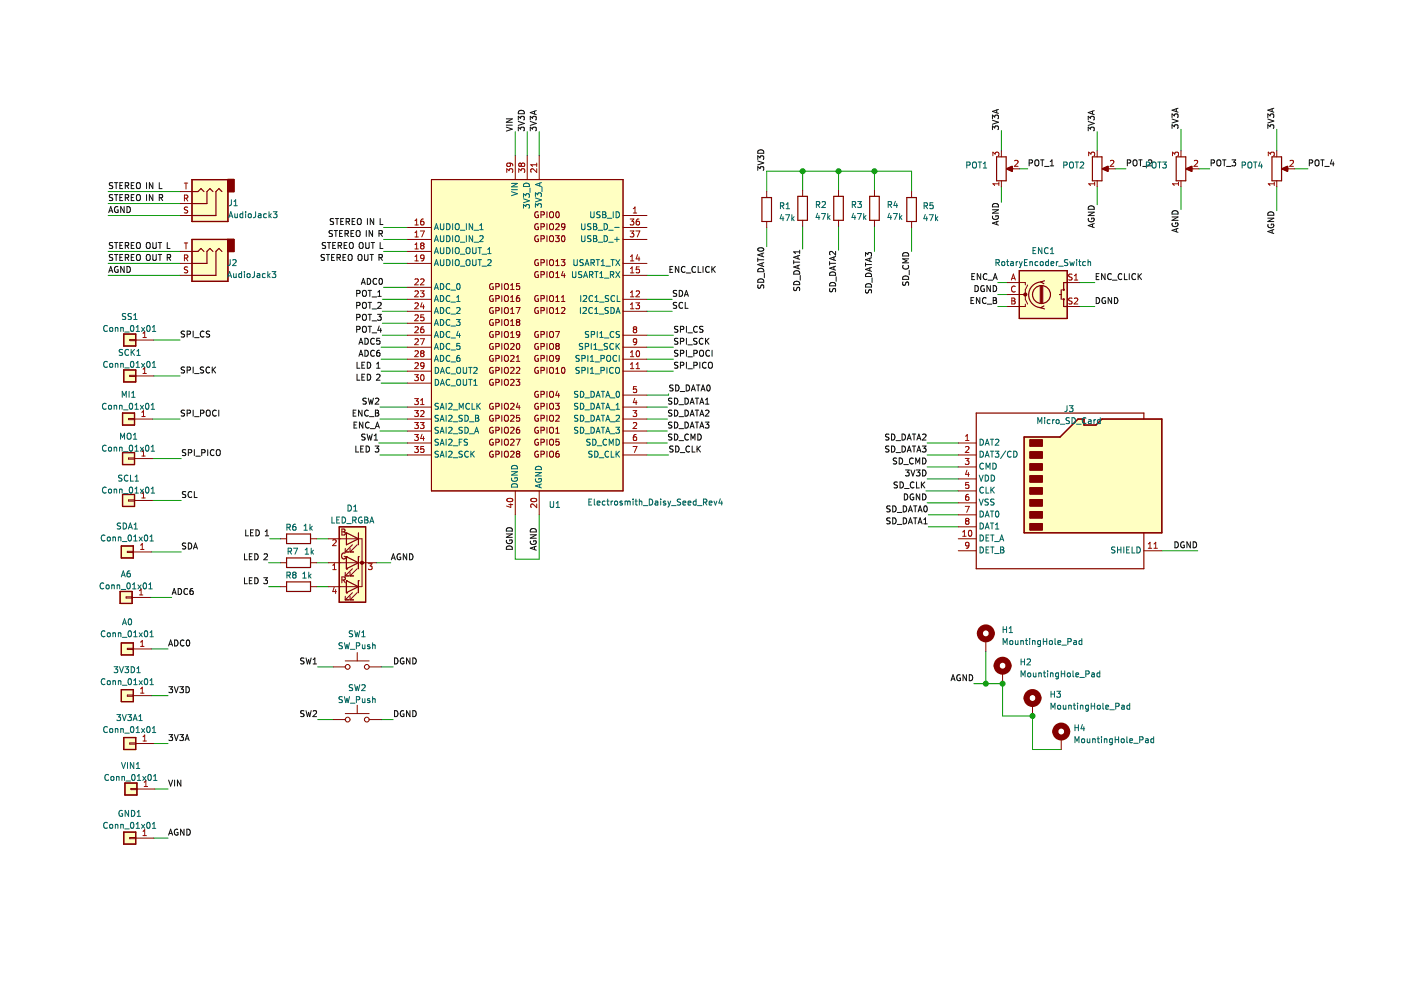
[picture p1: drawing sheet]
<svg xmlns="http://www.w3.org/2000/svg" width="297mm" height="210mm" viewBox="0 0 297 210" stroke-linecap="round" stroke-linejoin="round" font-family="sans-serif">
<path d="M.1 0h297v209.9h-297z" fill-rule="evenodd" fill="#fff" stroke="#fff" stroke-width=".35"/>
<g fill="#ffffc2" stroke="#ffffc2" stroke-width=".35">
<path d="M217.1 92.7h7.7l3.8-3.9h1.2v1.3h2.6l1.2-1.3h12.7v24.2h-29.2z" fill-rule="evenodd"/>
<path d="M91.5 38.1h40.6v66h-40.6z" fill-rule="evenodd"/>
<path d="M216.1 57.4h10.2v10.1h-10.2z" fill-rule="evenodd"/>
<path d="M25.7 136.3h2.6v2.6h-2.6z" fill-rule="evenodd"/>
<path d="M25.5 125.4h2.5v2.5h-2.5z" fill-rule="evenodd"/>
<path d="M25.7 115.8h2.6v2.5h-2.6z" fill-rule="evenodd"/>
<path d="M71.9 111.7h5.6v16h-5.6z" fill-rule="evenodd"/>
<path d="M26.2 176.4h2.6v2.6h-2.6z" fill-rule="evenodd"/>
<path d="M26.2 156.4h2.6v2.5h-2.6z" fill-rule="evenodd"/>
<path d="M25.7 146.2h2.6v2.6h-2.6z" fill-rule="evenodd"/>
<path d="M26.5 166h2.5v2.6h-2.5z" fill-rule="evenodd"/>
<path d="M26 96h2.5v2.5h-2.5z" fill-rule="evenodd"/>
<path d="M26 87.6h2.5v2.5h-2.5z" fill-rule="evenodd"/>
<path d="M26 104.8h2.5v2.6h-2.5z" fill-rule="evenodd"/>
<path d="M26.2 70.8h2.6v2.6h-2.6z" fill-rule="evenodd"/>
<path d="M26.2 78.4h2.6v2.6h-2.6z" fill-rule="evenodd"/>
<path d="M40.7 38.1h7.6v8.9h-7.6z" fill-rule="evenodd"/>
<path d="M40.7 50.8h7.6v8.9h-7.6z" fill-rule="evenodd"/>
</g>
<g fill="none" stroke="#840000" stroke-width=".25">
<path d="M48.3 38.1v8.9h-7.6v-8.9h8.9v2.5h-1.3M211.3 33.3h2v5h-2zM231.6 33.3h2v5h-2zM249.4 33.3h2v5h-2zM269.7 33.3h2v5h-2zM40.7 40.6h1.3l.6-.6 .6 .6M40.7 53.3h1.3l.6-.6 .6 .6M45.1 40.6l-.6-.6-.6 .6v2.6h-3.2M45.1 53.3l-.6-.6-.6 .6v2.5h-3.2M47.1 40.6l-.7-.6-.6 .6v5.1h-5.1M47.1 53.3l-.7-.6-.6 .6v5.1h-5.1M48.3 50.8v8.9h-7.6v-8.9h8.9v2.5h-1.3"/>
<path d="M161.5 41.9h2.1v5.1h-2.1zM169.2 41.6h2v5.1h-2zM176.8 41.6h2v5.1h-2zM184.4 41.6h2v5.1h-2zM192.3 41.9h2v5.1h-2zM216.1 57.4h10.2v10.1h-10.2zM220.8 59.8a2.73 2.73 0 0 0-2.7 2.7 2.73 2.73 0 0 0 2.7 2.7M221.5 59.5l-.8 .3 .6 .4M226.3 59.9h-.8v1.5M26.2 70.8h2.6v2.6h-2.6zM26.2 78.4h2.6v2.6h-2.6zM220.6 60.7v3.5"/>
<path d="M220.8 60.7v3.5M221.1 60.7v3.5M221.3 64.9l-.6 .3 .8 .3M224.6 62.4h.4M225 61.4v2.1M225.5 63.5v1.5h.8M26 87.6h2.5v2.5h-2.5zM26 96h2.5v2.5h-2.5zM217.1 92.7h7.7l3.8-3.9h1.2v1.3h2.6l1.2-1.3h12.7v24.2h-29.2zM218.4 93.3h2.5v1.3h-2.5zM218.4 95.8h2.5v1.3h-2.5zM218.4 98.4h2.5v1.2h-2.5z"/>
<path d="M242.5 88.8v-1.2h-35.5v33h35.5v-7.6M25.7 115.8h2.6v2.5h-2.6zM26 104.8h2.5v2.6h-2.5zM60.8 118.3h5v2h-5zM60.8 113.2h5v2.1h-5zM71.9 111.7h5.6v16h-5.6zM73.5 113l2.5 1.2-2.5 1.3zM73.5 118l2.5 1.3-2.5 1.3zM76 113v2.5M76 118v2.6M218.4 100.9h2.5v1.3h-2.5zM218.4 103.4h2.5v1.3h-2.5z"/>
<path d="M218.4 106h2.5v1.3h-2.5zM218.4 108.5h2.5v1.3h-2.5zM218.4 111.1h2.5v1.2h-2.5zM25.5 125.4h2.5v2.5h-2.5zM25.7 136.3h2.6v2.6h-2.6zM60.8 123.4h5v2h-5zM73.5 123.1l2.5 1.3-2.5 1.3zM76 123.1v2.6M25.7 146.2h2.6v2.6h-2.6zM26.2 156.4h2.6v2.5h-2.6zM26.2 176.4h2.6v2.6h-2.6zM26.5 166h2.5v2.6h-2.5z"/>
<circle cx="220.8" cy="62.4" r="1.9"/>
<circle cx="225.5" cy="61.4" r=".13"/>
<circle cx="225.5" cy="63.5" r=".13"/>
</g>
<g fill="none" stroke="#840000" stroke-width=".21">
<path d="M91.5 38.1h40.6v66h-40.6zM109.2 33v5.1M111.8 33v5.1M114.3 33v5.1M212.3 32v1.3M212.3 38.3v1.3M213.5 35.8l1.1-.5v1zM213.8 35.8h2.3M232.6 32v1.3M232.6 38.3v1.3M233.8 35.8l1.1-.5v1zM234.1 35.8h2.3"/>
<path d="M250.4 32v1.3M250.4 38.3v1.3M251.5 35.8l1.2-.5v1zM251.9 35.8h2.3M270.7 32v1.3M270.7 38.3v1.3M271.8 35.8l1.2-.5v1zM272.2 35.8h2.3M38.2 58.4h2.5M38.2 45.7h2.5M38.2 55.8h2.5M38.2 53.3h2.5"/>
<path d="M38.2 43.2h2.5M38.2 40.6h2.5M86.4 48.2h5.1M86.4 55.8h5.1M86.4 50.8h5.1M86.4 53.3h5.1M114.1 45a.58 .58 0 0 0-.7 .5 .58 .58 0 0 0 .8 .5v-.4h-.3M114.1 47.5a.58 .58 0 0 0-.7 .6 .58 .58 0 0 0 .8 .5v-.4h-.3M114.1 50a.58 .58 0 0 0-.7 .6 .58 .58 0 0 0 .8 .5v-.4h-.3M114.1 55.1a.58 .58 0 0 0-.7 .6 .58 .58 0 0 0 .8 .5v-.4h-.3M114.1 57.6a.58 .58 0 0 0-.7 .6 .58 .58 0 0 0 .8 .5v-.4h-.3M114.7 45.6l.6-.1 .1-.5-.7-.1v1.3"/>
<path d="M114.7 48.1l.6-.1 .1-.4-.7-.2v1.3M114.7 50.6h.6l.1-.5-.7-.1v1.2M114.7 55.7l.6-.1 .1-.4-.7-.2v1.3M114.7 58.2h.6l.1-.5-.7-.1v1.3M116 44.9v1.3M116 47.4v1.3M116 50v1.2M116 55v1.3M116 57.6v1.3M116.6 45.1l.2-.2a.43 .43 0 0 1 .6 .4v.4a.42 .42 0 0 1-.5 .5 .42 .42 0 0 1-.4-.5zM116.6 57.8l.2-.2a.43 .43 0 0 1 .6 .4v.4a.42 .42 0 0 1-.5 .5 .42 .42 0 0 1-.4-.5zM116.6 47.6l.2-.2a.43 .43 0 0 1 .6 .5v.4a.42 .42 0 0 1-.5 .4 .42 .42 0 0 1-.4-.4z"/>
<path d="M116.6 50.1l.2-.1a.43 .43 0 0 1 .6 .4v.4a.42 .42 0 0 1-.5 .5 .42 .42 0 0 1-.4-.5zM116.6 55.2l.2-.2a.43 .43 0 0 1 .6 .5v.4a.42 .42 0 0 1-.5 .4 .42 .42 0 0 1-.4-.4zM117.8 50h.8l-.5 .5 .4 .1v.5l-.2 .1-.5-.1M117.8 47.6l.5-.2 .3 .4-.8 .9h.8M117.8 55.4l.4-.4v1.3M117.8 57.9l.4-.3v1.3M117.8 56.3h.8M117.8 58.9h.8M118 45l.1-.1a.68 .68 0 0 1 .5 .6 .68 .68 0 0 1-.5 .7l-.3-.5zM119 55h.8l-.4 .5 .3 .1v.6l-.2 .1-.5-.1M119.2 50.1l.2-.1a.68 .68 0 0 1 .4 .6 .68 .68 0 0 1-.4 .6l-.4-.4zM119.4 57.5l-.4 .9h.8"/>
<path d="M119.7 58v.9M119.8 48l-.3 .2h-.3l-.1-.6 .4-.2 .3 .3-.1 .7-.2 .2-.3 .1M132.1 58.4h5.1M132.1 48.2h5.1M132.1 45.7h5.1M132.1 55.8h5.1M132.1 50.8h5.1M162.6 40.6v1.3M162.6 47v1.2M170.2 40.4v1.2M170.2 46.7v1.3M177.8 40.4v1.2"/>
<path d="M177.8 46.7v1.3M185.4 40.4v1.2M185.4 46.7v1.3M193.3 40.6v1.3M193.3 47v1.2M213.6 59.9h3.8v.5M226.3 59.9h2.5M27.5 72h1.3v.2h-1.3zM27.5 79.6h1.3v.2h-1.3zM28.8 72.1h3.8M28.8 79.7h3.8M86.4 71.1h5.1"/>
<path d="M86.4 76.2h5.1M86.4 78.7h5.1M86.4 63.5h5.1M86.4 66h5.1M86.4 60.9h5.1M86.4 68.5h5.1M86.4 73.6h5.1M104.5 72.9a.58 .58 0 0 0-.7 .6 .58 .58 0 0 0 .8 .5v-.5h-.3M104.5 78a.58 .58 0 0 0-.7 .5 .58 .58 0 0 0 .8 .5v-.4h-.3M104.5 62.7a.58 .58 0 0 0-.7 .6 .58 .58 0 0 0 .8 .5v-.4h-.3M104.5 75.4a.58 .58 0 0 0-.7 .6 .58 .58 0 0 0 .8 .5v-.4h-.3M104.5 65.3a.58 .58 0 0 0-.7 .5 .58 .58 0 0 0 .8 .5v-.4h-.3"/>
<path d="M104.5 67.8a.58 .58 0 0 0-.7 .6 .58 .58 0 0 0 .8 .5v-.4h-.3M104.5 70.3a.58 .58 0 0 0-.7 .6 .58 .58 0 0 0 .8 .5v-.4h-.3M104.5 60.2a.58 .58 0 0 0-.7 .6 .58 .58 0 0 0 .8 .5v-.5h-.3M105.1 78.6l.6-.1 .1-.5-.7-.1v1.3M105.1 63.3h.6l.1-.5-.7-.1v1.2M105.1 65.9l.6-.1 .1-.5-.7-.1v1.3M105.1 60.8l.6-.1 .1-.5-.7-.1v1.3M105.1 68.4l.6-.1 .1-.4-.7-.2v1.3M105.1 70.9h.6l.1-.5-.7-.1v1.2M105.1 73.5l.6-.1 .1-.5-.7-.1v1.3M105.1 76h.6l.1-.5-.7-.1v1.2M106.4 60.1v1.3"/>
<path d="M106.4 62.7v1.2M106.4 65.2v1.3M106.4 67.7v1.3M106.4 70.3v1.2M106.4 72.8v1.3M106.4 75.4v1.2M106.4 77.9v1.3M107 78.1l.2-.2a.43 .43 0 0 1 .6 .4v.4a.42 .42 0 0 1-.4 .5 .42 .42 0 0 1-.5-.5zM107 62.8l.2-.1a.43 .43 0 0 1 .6 .4v.4a.42 .42 0 0 1-.4 .4 .42 .42 0 0 1-.5-.4zM107 65.4l.2-.2a.43 .43 0 0 1 .6 .4v.4a.42 .42 0 0 1-.4 .5 .42 .42 0 0 1-.5-.5zM107 60.3l.2-.2a.43 .43 0 0 1 .6 .4v.5a.42 .42 0 0 1-.4 .4 .42 .42 0 0 1-.5-.4zM107 67.9l.2-.2a.43 .43 0 0 1 .6 .5v.4a.42 .42 0 0 1-.4 .4 .42 .42 0 0 1-.5-.4z"/>
<path d="M107 70.5l.2-.2a.43 .43 0 0 1 .6 .4v.4a.42 .42 0 0 1-.4 .5 .42 .42 0 0 1-.5-.5zM107 73l.2-.2a.43 .43 0 0 1 .6 .4v.5a.42 .42 0 0 1-.4 .4 .42 .42 0 0 1-.5-.4zM107 75.5l.2-.1a.43 .43 0 0 1 .6 .4v.4a.42 .42 0 0 1-.4 .4 .42 .42 0 0 1-.5-.4zM108.3 78l.5-.1 .2 .4-.8 .9h.8M108.3 63.9h.7M108.3 66.5h.7M108.3 61.4h.7M108.3 60.5l.3-.4v1.3M108.3 63l.3-.3v1.2M108.3 65.6l.3-.4v1.3M108.3 68.1l.3-.4v1.3M108.3 70.6l.3-.3v1.2"/>
<path d="M108.3 69h.7M108.3 71.5h.7M108.3 72.9l.5-.1 .2 .4-.8 .9h.8M108.3 75.5l.5-.1 .2 .3-.8 .9h.8M109.4 65.2h.9l-.6 1.3M109.5 78l.5-.1 .2 .4-.8 .9h.8M109.5 76.6h.7M109.5 75.7l.3-.3v1.2M109.6 72.9l.2-.1a.68 .68 0 0 1 .4 .7 .68 .68 0 0 1-.4 .6l-.3-.5zM109.7 68.3l-.2 .2v.4l.2 .1h.3l.2-.2-.1-.4-.1-.1M109.7 68.3l-.2-.3 .2-.3h.3l.2 .3-.2 .3M109.7 68.3h.3"/>
<path d="M110.1 62.7h-.4l-.2 .3v.7l.2 .2 .4-.1v-.6l-.4-.1-.2 .3M110.1 60.1h-.6v.6h.6v.6l-.1 .1-.5-.1M110.2 70.8l-.2 .3-.4-.1-.1-.6 .5-.1 .2 .2-.1 .7-.1 .3h-.4M114.1 62.7a.58 .58 0 0 0-.7 .6 .58 .58 0 0 0 .8 .5v-.4h-.3M114.1 65.3a.58 .58 0 0 0-.7 .5 .58 .58 0 0 0 .8 .5v-.4h-.3M114.1 70.3a.58 .58 0 0 0-.7 .6 .58 .58 0 0 0 .8 .5v-.4h-.3M114.1 72.9a.58 .58 0 0 0-.7 .6 .58 .58 0 0 0 .8 .5v-.5h-.3M114.1 75.4a.58 .58 0 0 0-.7 .6 .58 .58 0 0 0 .8 .5v-.4h-.3M114.1 78a.58 .58 0 0 0-.7 .5 .58 .58 0 0 0 .8 .5v-.4h-.3M114.7 63.3h.6l.1-.5-.7-.1v1.2M114.7 65.9l.6-.1 .1-.5-.7-.1v1.3M114.7 70.9h.6l.1-.5-.7-.1v1.2"/>
<path d="M114.7 73.5l.6-.1 .1-.5-.7-.1v1.3M114.7 76h.6l.1-.5-.7-.1v1.2M114.7 78.6l.6-.1 .1-.5-.7-.1v1.3M116 62.7v1.2M116 65.2v1.3M116 70.3v1.2M116 72.8v1.3M116 75.4v1.2M116 77.9v1.3M116.6 62.8l.2-.1a.43 .43 0 0 1 .6 .4v.4a.42 .42 0 0 1-.5 .4 .42 .42 0 0 1-.4-.4zM116.6 65.4l.2-.2a.43 .43 0 0 1 .6 .4v.4a.42 .42 0 0 1-.5 .5 .42 .42 0 0 1-.4-.5zM116.6 70.5l.2-.2a.43 .43 0 0 1 .6 .4v.4a.42 .42 0 0 1-.5 .5 .42 .42 0 0 1-.4-.5z"/>
<path d="M116.6 73l.2-.2a.43 .43 0 0 1 .6 .4v.5a.42 .42 0 0 1-.5 .4 .42 .42 0 0 1-.4-.4zM116.6 75.5l.2-.1a.43 .43 0 0 1 .6 .4v.4a.42 .42 0 0 1-.5 .4 .42 .42 0 0 1-.4-.4zM116.6 78.1l.2-.2a.43 .43 0 0 1 .6 .4v.4a.42 .42 0 0 1-.5 .5 .42 .42 0 0 1-.4-.5zM117.8 70.3h.8l-.5 1.2M117.8 63l.4-.3v1.2M117.8 65.6l.4-.4v1.3M117.8 78.3l.4-.4v1.3M117.8 79.2h.8M117.8 63.9h.8M117.8 66.5h.8M118.1 73.4l-.3-.3 .3-.3h.2l.3 .3-.3 .3M118.1 73.4l-.3 .2 .1 .4 .2 .1h.2l.3-.3v-.2l-.3-.2"/>
<path d="M118.1 73.4h.2M118.6 75.9l-.3 .2h-.3l-.1-.6 .4-.1 .3 .2-.1 .7-.2 .3h-.3M119 65.3l.5-.1 .3 .4-.8 .9h.8M119 63.9h.8M119 63l.4-.3v1.2M119.2 78l.2-.1a.68 .68 0 0 1 .4 .6 .68 .68 0 0 1-.4 .7l-.4-.5zM132.1 71.1h5.1M132.1 76.2h5.1M132.1 78.7h5.1M132.1 63.5h5.1M132.1 66h5.1M132.1 73.6h5.1"/>
<path d="M213.6 62.4h3.8M217.4 64.5v.5h-3.8M217.9 60.4l-.5 1v2.1l.5 1M226.3 65h2.5M27.3 88.7h1.2v.3h-1.2zM27.3 97.1h1.2v.3h-1.2zM28.5 88.8h3.8M28.5 97.2h3.8M86.4 93.9h5.1M86.4 96.5h5.1M86.4 91.4h5.1M86.4 88.8h5.1"/>
<path d="M86.4 81.2h5.1M86.4 86.3h5.1M104.5 95.7a.58 .58 0 0 0-.7 .6 .58 .58 0 0 0 .8 .5v-.4h-.3M104.5 90.6a.58 .58 0 0 0-.7 .6 .58 .58 0 0 0 .8 .5v-.4h-.3M104.5 88.1a.58 .58 0 0 0-.7 .6 .58 .58 0 0 0 .8 .5v-.4h-.3M104.5 93.2a.58 .58 0 0 0-.7 .6 .58 .58 0 0 0 .8 .5v-.5h-.3M104.5 80.5a.58 .58 0 0 0-.7 .6 .58 .58 0 0 0 .8 .5v-.4h-.3M104.5 85.6a.58 .58 0 0 0-.7 .6 .58 .58 0 0 0 .8 .5v-.5h-.3M105.1 91.3l.6-.1 .1-.5-.7-.1v1.3M105.1 81.1l.6-.1 .1-.4-.7-.2v1.3M105.1 86.2l.6-.1 .1-.5-.7-.1v1.3M105.1 88.7h.6l.1-.5-.7-.2v1.3"/>
<path d="M105.1 93.8l.6-.1 .1-.5-.7-.1v1.3M105.1 96.3h.6l.1-.5-.7-.1v1.2M106.4 80.4v1.3M106.4 85.5v1.3M106.4 88v1.3M106.4 90.6v1.3M106.4 93.1v1.3M106.4 95.7v1.2M107 90.8l.2-.2a.43 .43 0 0 1 .6 .4v.4a.42 .42 0 0 1-.4 .5 .42 .42 0 0 1-.5-.5zM107 93.3l.2-.2a.43 .43 0 0 1 .6 .4v.5a.42 .42 0 0 1-.4 .4 .42 .42 0 0 1-.5-.4zM107 95.8l.2-.1a.43 .43 0 0 1 .6 .4v.4a.42 .42 0 0 1-.4 .4 .42 .42 0 0 1-.5-.4zM107 80.6l.2-.2a.43 .43 0 0 1 .6 .5v.4a.42 .42 0 0 1-.4 .4 .42 .42 0 0 1-.5-.4z"/>
<path d="M107 85.7l.2-.2a.43 .43 0 0 1 .6 .4v.5a.42 .42 0 0 1-.4 .4 .42 .42 0 0 1-.5-.4zM107 88.2l.2-.2a.43 .43 0 0 1 .6 .5v.4a.42 .42 0 0 1-.4 .4 .42 .42 0 0 1-.5-.4zM108.3 90.7l.5-.1 .2 .3-.8 1h.8M108.3 88.2l.5-.2 .2 .4-.8 .9h.8M108.3 80.6l.5-.2 .2 .4-.8 .9h.8M108.3 85.6l.5-.1 .2 .4-.8 .9h.8M108.3 93.2l.5-.1 .2 .4-.8 .9h.8M108.3 95.8l.5-.1 .2 .3-.8 .9h.8M109.4 80.4h.8l-.4 .5 .3 .1v.6l-.1 .1-.6-.1M109.4 93.1h.9l-.6 1.3M109.7 96.2l-.2-.2 .2-.3h.3l.2 .2-.2 .3M109.7 96.2l-.2 .2v.4l.2 .1h.3l.2-.2-.1-.4-.1-.1"/>
<path d="M109.7 96.2h.3M109.8 85.4l-.3 1h.8M110.1 90.6h-.4l-.2 .3v.7l.2 .3 .4-.2v-.6h-.4l-.2 .2M110.1 85.9v.9M110.1 88h-.6v.7l.6-.1v.6l-.1 .1-.5-.1M114.1 83a.58 .58 0 0 0-.7 .6 .58 .58 0 0 0 .8 .5v-.4h-.3M114.1 85.6a.58 .58 0 0 0-.7 .6 .58 .58 0 0 0 .8 .5v-.5h-.3M114.1 88.1a.58 .58 0 0 0-.7 .6 .58 .58 0 0 0 .8 .5v-.4h-.3M114.1 90.6a.58 .58 0 0 0-.7 .6 .58 .58 0 0 0 .8 .5v-.4h-.3M114.1 93.2a.58 .58 0 0 0-.7 .6 .58 .58 0 0 0 .8 .5v-.5h-.3M114.1 95.7a.58 .58 0 0 0-.7 .6 .58 .58 0 0 0 .8 .5v-.4h-.3M114.7 83.6h.6l.1-.5-.7-.1v1.2"/>
<path d="M114.7 86.2l.6-.1 .1-.5-.7-.1v1.3M114.7 88.7h.6l.1-.5-.7-.2v1.3M114.7 91.3l.6-.1 .1-.5-.7-.1v1.3M114.7 93.8l.6-.1 .1-.5-.7-.1v1.3M114.7 96.3h.6l.1-.5-.7-.1v1.2M116 83v1.2M116 85.5v1.3M116 88v1.3M116 90.6v1.3M116 93.1v1.3M116 95.7v1.2M116.6 83.2l.2-.2a.43 .43 0 0 1 .6 .4v.4a.42 .42 0 0 1-.5 .5 .42 .42 0 0 1-.4-.5z"/>
<path d="M116.6 85.7l.2-.2a.43 .43 0 0 1 .6 .4v.5a.42 .42 0 0 1-.5 .4 .42 .42 0 0 1-.4-.4zM116.6 88.2l.2-.2a.43 .43 0 0 1 .6 .5v.4a.42 .42 0 0 1-.5 .4 .42 .42 0 0 1-.4-.4zM116.6 90.8l.2-.2a.43 .43 0 0 1 .6 .4v.4a.42 .42 0 0 1-.5 .5 .42 .42 0 0 1-.4-.5zM116.6 93.3l.2-.2a.43 .43 0 0 1 .6 .4v.5a.42 .42 0 0 1-.5 .4 .42 .42 0 0 1-.4-.4zM116.6 95.8l.2-.1a.43 .43 0 0 1 .6 .4v.4a.42 .42 0 0 1-.5 .4 .42 .42 0 0 1-.4-.4zM117.8 85.5h.8l-.5 .5 .4 .1v.6l-.2 .1-.5-.1M117.8 88.2l.5-.2 .3 .4-.8 .9h.8M117.8 91.9h.8M117.8 90.9l.4-.3v1.3M118.1 82.9l-.3 .9h.8M118.4 95.7h-.3l-.2 .3-.1 .7 .3 .2 .4-.1-.1-.6-.3-.1-.3 .3M118.4 83.4v.8"/>
<path d="M118.5 93.1h-.6l-.1 .6h.6l.1 .6-.2 .1-.5-.1M132.1 93.9h5.1M132.1 96.5h5.1M132.1 91.4h5.1M132.1 88.8h5.1M132.1 86.3h5.1M132.1 83.8h5.1M203.2 93.9h3.8M203.2 96.5h3.8M203.2 99h3.8M27 116.9h1.3v.3h-1.3zM27.3 106h1.2v.2h-1.2z"/>
<path d="M28.3 117h3.8M28.5 106.1h3.8M59.5 114.2h1.3M59.5 119.3h1.3M65.8 114.2h1.3M65.8 119.3h1.3M69.6 114.2h7.2v10.2h-7.2M69.6 119.3h10.2M72.5 112.2h.4l.3 .2-.3 .4 .3 .1v.3l-.2 .2h-.5zM72.5 112.8h.4M73.2 117.3a.58 .58 0 0 0-.8 .6 .58 .58 0 0 0 .8 .5v-.4h-.2M73.2 117h.8"/>
<path d="M73.2 116.3v.7M73.5 118h.1M73.5 118v2.6M74.2 117h.8M74.2 116.3v.7M74.7 115.5l-1.5 1.5M75.7 115.5l-1.5 1.5M76 118h.1M76 118v2.6M109.2 104.1v5.1M114.3 104.1v5.1M203.2 104.1h3.8"/>
<path d="M203.2 114.2h3.8M203.2 116.8h3.8M203.2 101.5h3.8M203.2 106.6h3.8M203.2 109.2h3.8M203.2 111.7h3.8M242.5 116.8h3.8M26.7 126.5h1.3v.3h-1.3zM27 137.5h1.3v.2h-1.3zM28 126.7h3.8M28.3 137.6h3.8M59.5 124.4h1.3"/>
<path d="M65.8 124.4h1.3M72.5 123l.6-.1 .1-.5-.7-.1v1.3M72.8 123l.4 .6M73.2 122.1h.8M73.2 127.2h.8M73.2 121.3v.8M73.2 126.4v.8M73.5 120.6h.1M73.5 125.7h.1M73.5 123.1h.1M73.5 123.1v2.6M74.2 121.3v.8"/>
<path d="M74.2 126.4v.8M74.2 122.1h.8M74.2 127.2h.8M74.7 125.7l-1.5 1.5M74.7 120.6l-1.5 1.5M75.7 120.6l-1.5 1.5M75.7 125.7l-1.5 1.5M75.7 138.4v1.7M76 123.1h.1M76 123.1v2.6M209 135.6v2.5M27 147.4h1.3v.2h-1.3z"/>
<path d="M27.5 157.5h1.3v.3h-1.3zM28.3 147.5h3.8M28.8 157.6h3.8M70.7 152.6h2.5M70.7 141.4h2.5M73.2 151.3h5.1M73.2 140.1h5.1M75.7 149.5v1.8M78.3 152.6h2.5M78.3 141.4h2.5M212.6 142.4v2.6M218.9 149.3v2.5"/>
<path d="M225 156.4v2.5M27.5 177.6h1.3v.2h-1.3zM27.8 167.2h1.2v.2h-1.2zM28.8 177.7h3.8M29 167.3h3.8"/>
<circle cx="217.4" cy="62.4" r=".25"/>
<circle cx="76.8" cy="119.3" r=".25"/>
<circle cx="73.7" cy="141.4" r=".51"/>
<circle cx="73.7" cy="152.6" r=".51"/>
<circle cx="77.8" cy="141.4" r=".51"/>
<circle cx="77.8" cy="152.6" r=".51"/>
</g>
<g fill="none" stroke="#009600" stroke-width=".21">
<path d="M109.2 27.9v5.1M111.8 27.9v5.1M114.3 27.9v5.1M170.2 36.3v4.1M177.8 36.3v4.1M185.4 36.3v4.1M212.3 27.7v4.3M212.3 39.6v3.3M216.1 35.8h1.8M232.6 27.9v4.1M232.6 39.6v3.8M236.4 35.8h2.3"/>
<path d="M250.4 27.4v4.6M250.4 39.6v4.8M254.2 35.8h2.3M270.7 27.4v4.6M270.7 39.6v5.1M274.5 35.8h2.8M22.9 53.3h15.3M22.9 55.8h15.3M22.9 58.4h15.3M22.9 43.2h15.3M22.9 45.7h15.3M22.9 40.6h15.3"/>
<path d="M81.3 53.3h5.1M81.3 55.8h5.1M81.3 50.8h5.1M81.3 48.2h5.1M137.2 58.4h4.5M162.6 40.6v-4.3h30.7v4.3M162.6 48.2v4.1M170.2 48v4.8M177.8 48v5.1M185.4 48v5.3M193.3 48.2v5.1M211.6 59.9h2"/>
<path d="M228.8 59.9h3.3M32.6 79.7h5.6M32.6 72.1h5.6M80.8 78.7h5.6M80.8 73.6h5.6M80.8 76.2h5.6M81.1 68.5h5.3M81.1 71.1h5.3M81.1 66h5.3M81.1 63.5h5.3M81.3 60.9h5.1M137.2 71.1h5.6"/>
<path d="M137.2 66h5.3M137.2 63.5h5.3M137.2 78.7h5.6M137.2 73.6h5.6M137.2 76.2h5.6M211.6 65h2M211.6 62.4h2M228.8 65h3.3M32.3 88.8h5.9M32.3 97.2h6.1M80.3 93.9h6.1M80.6 86.3h5.8"/>
<path d="M80.6 88.8h5.8M80.6 96.5h5.8M80.6 91.4h5.8M80.8 81.2h5.6M137.2 86.3h4.3M137.2 88.8h4.3M137.2 93.9h4.3M137.2 96.5h4.5M137.2 91.4h4.3M141.7 83.5v.3h-4.5M196.6 99h6.6M196.6 93.9h6.6"/>
<path d="M196.6 96.5h6.6M32.1 117h6.3M32.3 106.1h6.1M57 119.3h2.5M57.2 114.2h2.3M67.1 119.3h2.5M67.1 114.2h2.5M79.8 119.3h3M109.2 109.2v9.4h5.1v-9.4M196.3 104.1h6.9M196.6 106.6h6.6M196.6 101.5h6.6"/>
<path d="M196.8 111.7h6.4M196.8 109.2h6.4M246.3 116.8h7.6M31.8 126.7h4.6M32.1 137.6h3.5M57 124.4h2.5M67.1 124.4h2.5M209 138.1v6.9M32.1 147.5h3.5M32.6 157.6h3M67.4 141.4h3.3M67.4 152.6h3.3"/>
<path d="M80.8 141.4h2.6M80.8 152.6h2.6M206.5 145h6.1v6.8h6.3v7.1h6.1M32.6 177.7h3M32.8 167.3h2.8"/>
</g>
<g fill="none" stroke="#0f0f0f" stroke-width=".21">
<path d="M23.9 38.8h-.7v.4l.6 .2 .1 .3-.2 .3-.5-.1M24.3 38.7h.7M24.6 38.7v1.3M25.4 39.3h.4M26 38.7h-.6v1.3h.6M26.6 39.4l.6-.1v-.5l-.6-.1v1.3M26.9 39.4l.4 .6M27.8 39.3h.5M28.4 38.7h-.6v1.3h.6M29 38.9l.2-.2a.43 .43 0 0 1 .6 .4v.5a.42 .42 0 0 1-.5 .4 .42 .42 0 0 1-.4-.4zM31.1 38.7v1.3M32.4 38.7v1.3l-.7-1.3v1.3"/>
<path d="M33.8 38.7v1.3h.6M107.4 27l1.2 .4-1.2 .4M107.4 26.5h1.2M107.4 25.2h1.2l-1.2 .7h1.2M109.9 27.7v-.7l.5 .4 .1-.4h.5l.2 .2-.2 .5M109.9 25.4v-.7l.5 .4 .1-.4h.5l.2 .2-.2 .5M109.9 25.7l1.3 .5-1.3 .4M110.1 23.5a.66 .66 0 0 1 .7-.1 .66 .66 0 0 1 .4 .7h-1.3zM112.4 25.4v-.7l.5 .4 .1-.4h.6l.1 .2-.1 .5M112.4 27.7v-.7l.5 .4 .1-.4h.6l.1 .2-.1 .5M112.4 25.7l1.3 .5-1.3 .4M113.3 23.6v.6"/>
<path d="M113.7 23.5l-1.3 .4 1.3 .4M160.7 36.1v-.8l.4 .5 .2-.4h.5l.1 .2-.1 .5M160.7 33.8v-.8l.4 .5 .2-.4h.5l.1 .2-.1 .5M160.7 34.1l1.2 .4-1.2 .5M160.8 31.9a.66 .66 0 0 1 .8-.1 .66 .66 0 0 1 .3 .7h-1.2zM210.4 27.5v-.8l.5 .4 .1-.3h.6l.1 .1-.1 .6M210.4 25.2v-.8l.5 .4 .1-.3h.6l.1 .1-.1 .6M210.4 25.5l1.3 .4-1.3 .4M211.3 23.3v.6M211.7 23.2l-1.3 .4 1.3 .4M218.2 34.6l.6-.1 .1-.5-.7-.1v1.3M219.5 34.1l.2-.2a.43 .43 0 0 1 .6 .4v.4a.42 .42 0 0 1-.5 .5 .42 .42 0 0 1-.4-.5z"/>
<path d="M220.6 33.9h.7M221 33.9v1.3M221.5 35.3h.9M222.7 35.2h.7M222.7 34.3l.3-.4v1.3M230.7 27.7v-.7l.5 .4 .1-.4h.6l.1 .2-.1 .5M230.7 25.4v-.7l.5 .4 .1-.4h.6l.1 .2-.1 .5M230.7 25.7l1.3 .5-1.3 .4M231.6 23.6v.6M232 23.5l-1.3 .4 1.3 .4M239 34.6l.6-.1 .1-.5-.7-.1v1.3M240.3 34.1l.2-.2a.43 .43 0 0 1 .6 .4v.4a.42 .42 0 0 1-.5 .5 .42 .42 0 0 1-.4-.5z"/>
<path d="M241.4 33.9h.8M241.8 33.9v1.3M242.3 35.3h.9M243.5 34l.5-.1 .2 .4-.8 .9h.8M248.5 27.2v-.8l.5 .5 .1-.4h.5l.2 .2-.2 .5M248.5 24.9v-.7l.5 .4 .1-.4h.5l.2 .2-.2 .5M248.5 25.2l1.3 .5-1.3 .4M249.4 23.1v.6M249.8 22.9l-1.3 .5 1.3 .4M256.8 34.6l.6-.1 .1-.5-.7-.1v1.3M258.1 34.1l.2-.2a.43 .43 0 0 1 .5 .4v.4a.42 .42 0 0 1-.4 .5 .42 .42 0 0 1-.4-.5zM259.2 33.9h.7"/>
<path d="M259.6 33.9v1.3M260 35.3h1M261.2 33.9h.8l-.4 .5 .3 .1v.5l-.2 .2-.5-.2M268.8 27.2v-.8l.5 .5 .1-.4h.6l.1 .2-.1 .5M268.8 24.9v-.7l.5 .4 .1-.4h.6l.1 .2-.1 .5M268.8 25.2l1.3 .5-1.3 .4M269.7 23.1v.6M270.1 22.9l-1.3 .5 1.3 .4M277.6 34.6l.6-.1 .1-.5-.7-.1v1.3M278.9 34.1l.2-.2a.43 .43 0 0 1 .6 .4v.4a.42 .42 0 0 1-.5 .5 .42 .42 0 0 1-.4-.5zM280 33.9h.7M280.4 33.9v1.3"/>
<path d="M280.9 35.3h.9M282.4 33.8l-.3 .9h.8M282.7 34.3v.9M23.1 57.8l.4-1.3 .4 1.3M23.1 45.1l.4-1.3 .4 1.3M23.2 44.7h.6M23.2 57.4h.6M23.9 54l-.7 .1v.3l.6 .3 .1 .3-.2 .2h-.5M23.9 41.3l-.7 .1v.3l.6 .3 .1 .3-.2 .2h-.5M23.9 51.5h-.7v.4l.6 .2 .1 .3-.2 .3-.5-.1M24.3 54h.7M24.3 51.4h.7"/>
<path d="M24.3 41.3h.7M24.6 41.3v1.2M24.6 51.4v1.3M24.6 54v1.2M25 43.9a.58 .58 0 0 0-.7 .5 .58 .58 0 0 0 .8 .5v-.4h-.3M25 56.6a.58 .58 0 0 0-.7 .5 .58 .58 0 0 0 .8 .5v-.4h-.3M25.4 54.6h.4M25.4 52h.4M25.4 41.9h.4M26 54h-.6v1.2h.6M26 41.3h-.6v1.2h.6M26 51.4h-.6v1.3h.6"/>
<path d="M26.3 43.8v1.3l-.7-1.3v1.3M26.3 56.5v1.3l-.7-1.3v1.3M26.6 54.6h.6v-.5l-.6-.1v1.2M26.6 41.9h.6v-.5l-.6-.1v1.2M26.6 52.1l.6-.1v-.5l-.6-.1v1.3M26.9 54.6l.4 .6M26.9 41.9l.4 .6M26.9 52.1l.4 .6M26.9 56.5a.64 .64 0 0 1 .8 .6 .64 .64 0 0 1-.8 .7zM26.9 43.8a.64 .64 0 0 1 .8 .6 .64 .64 0 0 1-.8 .7zM27.8 54.6h.5M27.8 52h.5"/>
<path d="M27.8 41.9h.5M28.4 54h-.6v1.2h.6M28.4 41.3h-.6v1.2h.6M28.4 51.4h-.6v1.3h.6M29 54.1l.2-.1a.43 .43 0 0 1 .6 .4v.4a.42 .42 0 0 1-.5 .4 .42 .42 0 0 1-.4-.4zM29 41.4l.2-.1a.43 .43 0 0 1 .6 .4v.4a.42 .42 0 0 1-.5 .4 .42 .42 0 0 1-.4-.4zM29 51.6l.2-.2a.43 .43 0 0 1 .6 .4v.5a.42 .42 0 0 1-.5 .4 .42 .42 0 0 1-.4-.4zM31.1 51.6l.2-.2a.43 .43 0 0 1 .6 .4v.5a.42 .42 0 0 1-.5 .4 .42 .42 0 0 1-.4-.4zM31.1 54.1l.2-.1a.43 .43 0 0 1 .6 .4v.4a.42 .42 0 0 1-.5 .4 .42 .42 0 0 1-.4-.4zM31.1 41.3v1.2M32.4 54v1l.2 .2h.4l.1-.2v-1M32.4 41.3v1.2l-.7-1.2v1.2"/>
<path d="M32.4 51.4v1l.2 .3 .4-.1 .1-.2v-1M33.5 54h.8M33.5 51.4h.8M33.8 41.9h.6v-.5l-.6-.1v1.2M33.9 51.4v1.3M33.9 54v1.2M34.1 41.9l.4 .6M35.5 54.6h.6v-.5l-.6-.1v1.2M35.5 51.4v1.3h.6M35.8 54.6l.4 .6M68.8 54l-.7 .1v.3l.6 .3 .1 .3-.2 .2h-.5M69 51.5h-.6v.4l.5 .2 .1 .3-.2 .3-.5-.1"/>
<path d="M69.2 54h.7M69.4 51.4h.7M69.5 54v1.2M69.8 51.4v1.3M70.3 54.6h.4M70.5 48.9l-.7 .1v.4l.6 .2 .1 .3-.3 .2h-.4M70.6 52h.4M70.7 46.4l-.6 .1v.3l.5 .3 .1 .3-.2 .2-.5-.1M70.9 48.9h.7M70.9 54h-.6v1.2h.6M71.1 46.3h.7M71.2 51.4h-.6v1.3h.6"/>
<path d="M71.2 48.9v1.2M71.5 54.6h.6v-.5l-.6-.1v1.2M71.5 46.3v1.3M71.7 52.1l.6-.1 .1-.5-.7-.1v1.3M71.8 54.6l.4 .6M72 52.1l.4 .6M72 49.5h.4M72.2 46.9h.5M72.6 48.9h-.6v1.2h.6M72.7 54.6h.5M72.8 46.3h-.6v1.3h.6M73 52h.4"/>
<path d="M73.2 49.5h.6v-.5l-.6-.1v1.2M73.3 54h-.6v1.2h.6M73.4 47l.6-.1 .1-.4-.7-.2v1.3M73.5 49.5l.4 .6M73.6 51.4h-.6v1.3h.6M73.7 47l.4 .6M73.9 54.1l.2-.1a.43 .43 0 0 1 .6 .4v.4a.42 .42 0 0 1-.5 .4 .42 .42 0 0 1-.4-.4zM74.1 51.6l.3-.2a.43 .43 0 0 1 .5 .4v.5a.42 .42 0 0 1-.4 .4 .42 .42 0 0 1-.4-.4zM74.4 49.5h.4M74.7 46.9h.4M75 48.9h-.6v1.2h.6M75.3 46.3h-.6v1.3h.6"/>
<path d="M75.6 49.1l.2-.2a.43 .43 0 0 1 .6 .4v.4a.42 .42 0 0 1-.5 .5 .42 .42 0 0 1-.4-.5zM75.8 46.5l.3-.2a.43 .43 0 0 1 .5 .5v.4a.42 .42 0 0 1-.4 .4 .42 .42 0 0 1-.5-.4zM76 54.1l.2-.1a.43 .43 0 0 1 .6 .4v.4a.42 .42 0 0 1-.5 .4 .42 .42 0 0 1-.4-.4zM76.2 51.6l.3-.2a.43 .43 0 0 1 .5 .4v.5a.42 .42 0 0 1-.4 .4 .42 .42 0 0 1-.5-.4zM76.7 59.9h.6M77.3 54v1l.2 .2h.4l.1-.2v-1M77.5 51.4v1l.3 .3h.2l.3-.3v-1M77.7 48.9v1.2M77.9 59a.64 .64 0 0 1 .7 .7 .64 .64 0 0 1-.7 .6zM77.9 46.3v1.3M78.4 54h.8M78.7 51.4h.7"/>
<path d="M78.8 54v1.2M79 48.9v1.2l-.7-1.2v1.2M79 51.4v1.3M79.2 46.3v1.3l-.7-1.3v1.3M79.9 59.2a.56 .56 0 0 0-.8 .5 .56 .56 0 0 0 .8 .5M80.4 54.6h.6v-.5l-.6-.1v1.2M80.4 49.5h.6v-.5l-.6-.1v1.2M80.5 59.2l.2-.2a.68 .68 0 0 1 .4 .7 .68 .68 0 0 1-.4 .6l-.3-.5zM80.6 51.4v1.3h.6M80.6 46.3v1.3h.6M80.7 54.6l.4 .6M80.7 49.5l.4 .6"/>
<path d="M142 57.1h.5M142.6 56.5h-.6v1.3h.6M143.9 56.5v1.3l-.7-1.3v1.3M145.2 56.6a.56 .56 0 0 0-.7 .5 .56 .56 0 0 0 .7 .5M145.5 57.9h1M147.5 56.6a.56 .56 0 0 0-.8 .5 .56 .56 0 0 0 .8 .5M148 56.5v1.3h.6M149.1 56.5v1.3M150.4 56.6a.56 .56 0 0 0-.8 .5 .56 .56 0 0 0 .8 .5M150.9 56.5v1.3M151.1 57l.6 .8M151.7 56.5l-.8 .7"/>
<path d="M160.7 54.7v.7M160.7 55.1h1.2M160.8 52.7a.61 .61 0 0 1 .7-.2 .61 .61 0 0 1 .4 .6 .75 .75 0 0 1-1.2-.3zM160.8 57a.66 .66 0 0 1 .8-.1 .66 .66 0 0 1 .3 .7h-1.2zM160.8 59.2a.66 .66 0 0 1 .8 0 .66 .66 0 0 1 .3 .6h-1.2zM161.6 53.7v.6M161.6 55.8v.6M161.9 55.7l-1.2 .4 1.2 .4M161.9 53.6l-1.2 .4 1.2 .5M162.1 57.9v1M168.3 55.2v.7M168.3 55.6h1.2"/>
<path d="M168.5 57.5a.66 .66 0 0 1 .7-.1 .66 .66 0 0 1 .3 .7h-1.2zM168.5 59.8a.66 .66 0 0 1 .7-.1 .66 .66 0 0 1 .3 .7h-1.2zM169.2 54.3v.6M169.2 56.3v.6M169.5 53v.8M169.5 56.2l-1.2 .4 1.2 .4M169.5 54.1l-1.2 .5 1.2 .4M169.5 53.4h-1.2l.3 .4M169.7 58.4v1M175.9 55.5v.7M175.9 55.8h1.3M176.1 57.8a.66 .66 0 0 1 .7-.1 .66 .66 0 0 1 .4 .7h-1.3z"/>
<path d="M176.8 54.5v.6M176.8 56.6v.6M177.2 53.3v.8l-.9-.8-.4 .2 .1 .5M177.2 56.4l-1.3 .5 1.3 .4M177.2 54.4l-1.3 .4 1.3 .4M177.3 58.7v.9M183.5 54.3v-.7l.5 .4 .1-.4h.6l.1 .2-.1 .5M183.5 55.7v.8M183.5 56.1h1.3M183.7 58a.66 .66 0 0 1 .7-.1 .66 .66 0 0 1 .4 .7h-1.3zM184.4 54.8v.6M184.4 56.8v.6"/>
<path d="M184.8 56.7l-1.3 .4 1.3 .4M184.8 54.6l-1.3 .5 1.3 .4M184.9 58.9v1M191.4 59.8l.1 .6h.4l.2-.5 .3-.1 .2 .2v.5M191.5 56.3a.56 .56 0 0 0 .5 .8 .56 .56 0 0 0 .5-.8M191.6 53.7a.66 .66 0 0 1 .7-.1 .66 .66 0 0 1 .3 .7h-1.2zM191.6 58.6a.66 .66 0 0 1 .7 0 .66 .66 0 0 1 .3 .6h-1.2zM192.6 54.9h-1.2l.9 .4-.9 .4h1.2M192.8 57.3v1M206.1 58.6h.4M206.7 58h-.6v1.3h.6M207.9 58v1.3l-.7-1.3v1.3"/>
<path d="M209.3 58.1a.56 .56 0 0 0-.8 .6 .56 .56 0 0 0 .8 .5M209.5 59.4h1M210.4 44.5h1.3l-1.3 .7h1.3M210.5 45.8a.58 .58 0 0 0 .6 .7 .58 .58 0 0 0 .5-.8h-.5v.3M210.6 59.3l.4-1.3 .4 1.3M210.6 43.3a.66 .66 0 0 1 .8-.1 .66 .66 0 0 1 .3 .7h-1.3zM210.7 58.9h.6M211.3 47v.6M211.7 46.9l-1.3 .4 1.3 .4M230.7 45h1.3l-1.3 .7h1.3M230.8 46.3a.58 .58 0 0 0 .6 .7 .58 .58 0 0 0 .5-.7h-.4v.2M230.9 43.8a.66 .66 0 0 1 .8-.1 .66 .66 0 0 1 .3 .7h-1.3z"/>
<path d="M231.6 47.5v.6M232 47.4l-1.3 .4 1.3 .4M232.4 58.6h.4M233 58h-.6v1.3h.6M234.3 58v1.3l-.7-1.3v1.3M235.6 58.1a.56 .56 0 0 0-.8 .6 .56 .56 0 0 0 .8 .5M235.9 59.4h.9M237.9 58.1a.56 .56 0 0 0-.8 .6 .56 .56 0 0 0 .8 .5M238.4 58v1.3h.6M239.4 58v1.3M240.8 58.1a.56 .56 0 0 0-.8 .6 .56 .56 0 0 0 .8 .5M241.3 58v1.3"/>
<path d="M241.5 58.6l.5 .7M242 58l-.7 .7M248.5 46h1.3l-1.3 .7h1.3M248.6 47.3a.58 .58 0 0 0 .5 .8 .58 .58 0 0 0 .5-.8h-.4v.2M248.7 44.8a.66 .66 0 0 1 .7-.1 .66 .66 0 0 1 .4 .7h-1.3zM249.4 48.5v.6M249.8 48.4l-1.3 .4 1.3 .5M268.8 46.3h1.3l-1.3 .7h1.3M268.9 47.6a.58 .58 0 0 0 .6 .7 .58 .58 0 0 0 .5-.8h-.5v.3M269 45a.66 .66 0 0 1 .7 0 .66 .66 0 0 1 .4 .6h-1.3zM269.7 48.8v.6M270.1 48.7l-1.3 .4 1.3 .4"/>
<path d="M39.1 70.3h-.6v.4l.5 .2 .1 .3-.2 .3-.5-.1M39.1 77.9h-.6v.4l.5 .2 .1 .3-.2 .3-.5-.1M39.7 78.5l.6-.1v-.5l-.6-.1v1.3M39.7 70.9l.6-.1v-.5l-.6-.1v1.3M40.9 70.2v1.3M40.9 77.8v1.3M41.2 71.6h1M41.2 79.2h1M43.2 77.9h-.7v.4l.6 .2 .1 .3-.3 .3-.4-.1M43.2 70.3a.56 .56 0 0 0-.7 .5 .56 .56 0 0 0 .7 .5M44.5 77.9a.56 .56 0 0 0-.8 .6 .56 .56 0 0 0 .8 .5M44.5 70.3h-.7v.4l.5 .2 .2 .3-.3 .3-.5-.1"/>
<path d="M45 77.8v1.3M45.2 78.4l.5 .7M45.7 77.8l-.7 .7M75.6 69.9l.6-.1 .1-.5-.7-.1v1.3M75.6 64.8l.6-.1 .1-.5-.7-.1v1.3M75.6 62.2h.6l.1-.5-.7-.1v1.2M75.6 67.3h.6l.1-.5-.7-.2v1.3M75.7 76.8v1.3h.6M75.7 79.3v1.3h.6M76.1 73l.4-1.3 .4 1.3M76.1 75.5l.4-1.2 .4 1.2M76.2 72.6h.6"/>
<path d="M76.2 75.2h.6M76.6 60.3l.4-1.3 .5 1.3M76.7 79.9h.5M76.7 77.4h.5M76.9 69.4l.2-.2a.43 .43 0 0 1 .6 .4v.4a.42 .42 0 0 1-.4 .5 .42 .42 0 0 1-.5-.5zM76.9 64.3l.2-.2a.43 .43 0 0 1 .6 .4v.5a.42 .42 0 0 1-.4 .4 .42 .42 0 0 1-.5-.4zM76.9 61.8l.2-.2a.43 .43 0 0 1 .6 .4v.4a.42 .42 0 0 1-.4 .5 .42 .42 0 0 1-.5-.5zM76.9 66.8l.2-.2a.43 .43 0 0 1 .6 .5v.4a.42 .42 0 0 1-.4 .4 .42 .42 0 0 1-.5-.4zM77.3 76.8h-.6v1.3h.6M77.3 79.3h-.6v1.3h.6M77.4 74.3a.64 .64 0 0 1 .7 .6 .64 .64 0 0 1-.7 .6zM77.4 71.7a.64 .64 0 0 1 .7 .7 .64 .64 0 0 1-.7 .6z"/>
<path d="M77.9 76.8a.64 .64 0 0 1 .7 .6 .64 .64 0 0 1-.7 .7zM77.9 79.3a.64 .64 0 0 1 .7 .7 .64 .64 0 0 1-.7 .6zM78 69.2h.8M78 64.1h.8M78 61.6h.8M78 66.6h.8M78.4 61.6v1.2M78.4 64.1v1.3M78.4 66.6v1.3M78.4 69.2v1.3M78.9 70.6h1M78.9 65.5h1"/>
<path d="M78.9 63h1M78.9 68h1M79.4 74.4a.56 .56 0 0 0-.8 .5 .56 .56 0 0 0 .8 .5M79.4 71.8a.56 .56 0 0 0-.8 .6 .56 .56 0 0 0 .8 .5M79.8 78.1h.8M79.8 79.5l.5-.2 .3 .4-.8 .9h.8M79.8 77.2l.4-.4v1.3M80 66.6h.8l-.4 .5 .4 .2v.5l-.2 .1-.6-.1M80.1 64.2l.5-.1 .2 .4-.8 .9h.8M80.1 62.8h.7M80.1 61.9l.4-.3v1.2M80.4 69.1l-.3 .9h.8"/>
<path d="M80.5 74.3h-.4l-.2 .3-.1 .7 .3 .2 .4-.1v-.6l-.4-.1-.3 .3M80.5 71.7h-.6l-.1 .6h.7v.6l-.2 .1-.5-.1M80.7 69.6v.9M143.5 64.2h-.7v.4l.5 .2 .2 .3-.3 .3-.5-.1M143.5 61.6l-.7 .1v.4l.5 .2 .2 .3-.3 .2h-.5M143.7 69.2l-.6 .1v.4l.5 .2 .1 .3-.2 .3-.5-.1M143.7 71.8h-.6v.4l.5 .2 .1 .4-.2 .2-.5-.1M143.7 74.3l-.6 .1v.3l.5 .3 .1 .3-.2 .2h-.5M143.7 76.9h-.6v.4l.5 .2 .1 .3-.2 .3-.5-.1M144 61.6a.64 .64 0 0 1 .7 .6 .64 .64 0 0 1-.7 .6zM144.3 69.9l.6-.1v-.5l-.6-.1v1.3M144.3 72.4l.6-.1v-.5l-.6-.1v1.3"/>
<path d="M144.3 74.9h.6v-.5l-.6-.1v1.2M144.3 77.5l.6-.1v-.5l-.6-.1v1.3M144.7 64.2a.56 .56 0 0 0-.8 .5 .56 .56 0 0 0 .8 .6M145.1 62.8l.4-1.2 .4 1.2M145.2 62.5h.6M145.3 64.1v1.3h.6M145.5 69.2v1.3M145.5 71.7v1.3M145.5 74.3v1.2M145.5 76.8v1.3M145.8 70.6h1M145.8 78.2h1"/>
<path d="M145.8 75.7h1M145.8 73.1h1M147.1 74.9h.6l.1-.5-.7-.1v1.2M147.1 77.5l.6-.1 .1-.5-.7-.1v1.3M147.8 71.8h-.7v.4l.6 .2 .1 .4-.3 .2-.5-.1M147.8 69.3a.56 .56 0 0 0-.8 .5 .56 .56 0 0 0 .8 .5M148.4 74.4l.2-.1a.43 .43 0 0 1 .6 .4v.4a.42 .42 0 0 1-.5 .4 .42 .42 0 0 1-.4-.4zM148.4 76.8v1.3M149 71.8a.56 .56 0 0 0-.8 .6 .56 .56 0 0 0 .8 .5M149 69.2l-.6 .1v.4l.5 .2 .1 .3-.2 .3-.5-.1M149.6 71.7v1.3M149.7 76.9a.56 .56 0 0 0-.8 .5 .56 .56 0 0 0 .8 .5"/>
<path d="M149.8 72.3l.5 .7M150.3 77l.2-.2a.43 .43 0 0 1 .5 .4v.4a.42 .42 0 0 1-.4 .5 .42 .42 0 0 1-.4-.5zM150.3 71.7l-.7 .7M150.4 74.4a.56 .56 0 0 0-.8 .5 .56 .56 0 0 0 .8 .5M151 74.3v1.2M160.7 60.4l.1 .7h.3l.3-.6 .3-.1 .2 .2v.5M168.3 60.9l.1 .7h.4l.2-.6 .3-.1 .2 .2v.5M176 61.2v.6h.4l.2-.5 .3-.1 .3 .2-.1 .5M176.1 60a.66 .66 0 0 1 .7-.1 .66 .66 0 0 1 .4 .7h-1.3zM183.6 61.4v.7h.4l.2-.6 .3-.1 .3 .3-.1 .4M183.7 60.3a.66 .66 0 0 1 .7-.1 .66 .66 0 0 1 .4 .7h-1.3zM205.9 63.7h.4"/>
<path d="M206.5 63.1h-.6v1.3h.6M206.7 60.6a.64 .64 0 0 1 .7 .6 .64 .64 0 0 1-.7 .6zM207.7 63.1v1.3l-.7-1.3v1.3M208.6 60.6a.58 .58 0 0 0-.7 .6 .58 .58 0 0 0 .8 .5v-.4h-.2M209.1 63.2a.56 .56 0 0 0-.8 .5 .56 .56 0 0 0 .8 .5M209.3 64.5h1M210 60.6v1.2l-.7-1.2v1.2M210.6 63.1h.4l.2 .2-.2 .4 .2 .1 .1 .3-.2 .3h-.5zM210.6 63.7h.4M210.6 60.6a.64 .64 0 0 1 .7 .6 .64 .64 0 0 1-.7 .6zM232.4 63.1a.64 .64 0 0 1 .7 .6 .64 .64 0 0 1-.7 .7zM234.3 63.2a.58 .58 0 0 0-.7 .5 .58 .58 0 0 0 .8 .5v-.4h-.2"/>
<path d="M235.7 63.1v1.3l-.7-1.3v1.3M236.3 63.1a.64 .64 0 0 1 .7 .6 .64 .64 0 0 1-.7 .7zM39.1 87l-.6 .1v.3l.5 .3 .1 .3-.2 .2h-.5M39.4 95.4l-.7 .1v.3l.6 .3 .1 .3-.3 .2-.4-.1M39.7 87.6h.6v-.5l-.6-.1v1.2M39.9 96l.6-.1 .1-.4-.7-.2v1.3M40.9 87v1.2M41.2 95.3v1.3M41.2 88.3h1M41.5 96.7h1M42.5 87.6h.6l.1-.5-.7-.1v1.2M42.8 96l.6-.1v-.4l-.6-.2v1.3"/>
<path d="M43.8 87.1l.2-.1a.43 .43 0 0 1 .6 .4v.4a.42 .42 0 0 1-.4 .4 .42 .42 0 0 1-.5-.4zM44 95.3v1.3M45.4 95.5a.56 .56 0 0 0-.8 .5 .56 .56 0 0 0 .8 .5M45.8 87.1a.56 .56 0 0 0-.8 .5 .56 .56 0 0 0 .8 .5M45.9 95.5l.3-.2a.43 .43 0 0 1 .5 .5v.4a.42 .42 0 0 1-.4 .4 .42 .42 0 0 1-.4-.4zM46.4 87v1.2M74.9 87.6h.4M75.1 90.1h.4M75.4 94.6v1.2h.7M75.5 87h-.6v1.2h.6M75.7 89.5h-.6v1.3h.6M76.5 95.2h.4"/>
<path d="M76.8 87v1.2l-.8-1.2v1.2M76.9 89.5v1.3l-.7-1.3v1.3M77.1 94.6h-.6v1.2h.6M77.4 92.1l-.7 .1v.3l.6 .3 .1 .3-.2 .2-.5-.1M77.6 94.6a.64 .64 0 0 1 .8 .6 .64 .64 0 0 1-.8 .6zM77.7 84.5h-.7v.4l.5 .2 .2 .3-.3 .3-.5-.1M77.8 92l.3 1.3 .3-.9 .2 .9 .3-1.3M78.1 87.1a.56 .56 0 0 0-.8 .5 .56 .56 0 0 0 .8 .5M78.1 84.4l.3 1.3 .2-.9 .3 .9 .3-1.3M78.3 89.6a.56 .56 0 0 0-.8 .5 .56 .56 0 0 0 .8 .5M78.3 88.3h1M78.5 90.9h1"/>
<path d="M79.3 93.3h.8M79.3 92.4l.4-.4v1.3M79.5 94.6h.8l-.4 .5 .4 .1v.5l-.2 .1-.6-.1M79.6 87h.4l.3 .2-.3 .4 .3 .1v.3l-.2 .2h-.5zM79.6 90.8l.4-1.3 .4 1.3M79.6 87.6h.4M79.6 84.5l.5-.1 .2 .4-.8 .9h.8M79.7 90.4h.6M142.5 84.5h-.7v.4l.5 .2 .2 .3-.3 .3-.5-.1M142.5 87l-.7 .1v.3l.5 .3 .2 .3-.3 .2h-.5M142.5 92.1l-.7 .1v.3l.5 .3 .2 .3-.3 .2-.5-.1M142.5 89.6h-.7v.4l.5 .2 .2 .3-.3 .3-.5-.1"/>
<path d="M142.7 94.6l-.7 .1v.4l.6 .2 .1 .3-.2 .2h-.5M142.7 81.7h-.7v.4l.6 .2 .1 .4-.2 .2-.5-.1M143 92a.64 .64 0 0 1 .7 .7 .64 .64 0 0 1-.7 .6zM143 84.4a.64 .64 0 0 1 .7 .7 .64 .64 0 0 1-.7 .6zM143 87a.64 .64 0 0 1 .7 .6 .64 .64 0 0 1-.7 .6zM143 89.5a.64 .64 0 0 1 .7 .6 .64 .64 0 0 1-.7 .7zM143.3 94.6a.64 .64 0 0 1 .7 .6 .64 .64 0 0 1-.7 .6zM143.3 81.6a.64 .64 0 0 1 .7 .7 .64 .64 0 0 1-.7 .6zM144 93.4h.9M144 90.9h.9M144 88.3h.9M144 85.8h.9"/>
<path d="M144.2 96h1M144.2 83h1M145.2 89.5a.64 .64 0 0 1 .8 .6 .64 .64 0 0 1-.8 .7zM145.2 84.4a.64 .64 0 0 1 .8 .7 .64 .64 0 0 1-.8 .6zM145.2 87a.64 .64 0 0 1 .8 .6 .64 .64 0 0 1-.8 .6zM145.5 81.6a.64 .64 0 0 1 .7 .7 .64 .64 0 0 1-.7 .6zM146 92.2a.56 .56 0 0 0-.8 .5 .56 .56 0 0 0 .8 .5M146.2 94.7a.56 .56 0 0 0-.8 .5 .56 .56 0 0 0 .8 .5M146.3 90.8l.4-1.3 .5 1.3M146.3 88.2l.4-1.2 .5 1.2M146.3 85.7l.4-1.3 .5 1.3M146.4 90.4h.6"/>
<path d="M146.4 87.9h.6M146.4 85.3h.6M146.5 93.3v-1.3l.4 .9 .4-.9v1.3M146.6 82.9l.4-1.3 .4 1.3M146.7 82.5h.6M146.8 94.6v1.2h.6M147.4 89.5h.7M147.4 87h.7M147.4 84.4h.7M147.7 81.6h.7M147.8 84.4v1.3M147.8 87v1.2"/>
<path d="M147.8 89.5v1.3M147.8 94.6v1.2M148 92a.64 .64 0 0 1 .7 .7 .64 .64 0 0 1-.7 .6zM148 95.1l.5 .7M148 81.6v1.3M148.4 90.8l.4-1.3 .4 1.3M148.4 88.2l.4-1.2 .4 1.2M148.4 85.7l.4-1.3 .4 1.3M148.5 90.4h.6M148.5 87.9h.6M148.5 85.3h.6M148.5 94.6l-.7 .7"/>
<path d="M148.6 82.9l.5-1.3 .4 1.3M148.8 82.5h.6M149.5 89.5h.8l-.4 .5 .4 .1v.5l-.2 .2-.6-.2M149.6 87.1l.5-.1 .2 .3-.8 .9h.8M149.6 85.7h.7M149.6 84.8l.3-.4v1.3M150 81.7l.1-.1a.68 .68 0 0 1 .5 .7 .68 .68 0 0 1-.5 .6l-.3-.5zM188.5 94.6l-.7 .1v.4l.6 .2 .1 .3-.3 .2h-.5M188.5 92.1l-.7 .1v.3l.6 .3 .1 .3-.3 .2-.5-.1M189 94.6a.64 .64 0 0 1 .7 .6 .64 .64 0 0 1-.7 .6zM189 92a.64 .64 0 0 1 .7 .7 .64 .64 0 0 1-.7 .6zM190 96h1"/>
<path d="M190 93.4h1M190.1 97.2h-.7v.4l.6 .2 .1 .3-.2 .3-.5-.1M190.6 97.1a.64 .64 0 0 1 .8 .6 .64 .64 0 0 1-.8 .7zM191.3 94.6a.64 .64 0 0 1 .7 .6 .64 .64 0 0 1-.7 .6zM191.3 92a.64 .64 0 0 1 .7 .7 .64 .64 0 0 1-.7 .6zM191.6 98.5h1M192 99.6h.8l-.5 .5 .4 .2v.5l-.2 .1-.5-.1M192.3 95.8l.5-1.2 .4 1.2M192.3 93.3l.5-1.3 .4 1.3M192.5 95.5h.6M192.5 92.9h.6M193.1 99.6l.5 1.3 .4-1.3"/>
<path d="M193.4 94.6h.8M193.4 92h.8M193.6 97.2a.56 .56 0 0 0-.8 .5 .56 .56 0 0 0 .8 .6M193.8 92v1.3M193.8 94.6v1.2M194.2 98.4v-1.3l.4 .9 .4-.9v1.3M194.3 99.6h.8l-.5 .5 .4 .2v.5l-.2 .1-.5-.1M194.4 95.8l.4-1.2 .4 1.2M194.4 93.3l.4-1.3 .4 1.3M194.5 95.5h.6M194.5 92.9h.6M195.5 94.6h.8l-.4 .5 .4 .1v.5l-.2 .1-.6-.1"/>
<path d="M195.6 97.1a.64 .64 0 0 1 .7 .6 .64 .64 0 0 1-.7 .7zM195.6 99.6a.64 .64 0 0 1 .7 .7 .64 .64 0 0 1-.7 .6zM195.6 92.2l.5-.2 .2 .4-.8 .9h.8M39.4 104.3h-.7v.4l.6 .2 .1 .3-.3 .3-.4-.1M39.4 115.2l-.7 .1v.3l.6 .3 .1 .3-.3 .2-.4-.1M39.9 115.1a.64 .64 0 0 1 .8 .7 .64 .64 0 0 1-.8 .6zM40.7 104.3a.56 .56 0 0 0-.8 .6 .56 .56 0 0 0 .8 .5M41 116.4l.4-1.3 .5 1.3M41.1 116h.6M41.2 104.2v1.3h.6M51.8 117.4v1.3h.6M52.1 112.3v1.3h.6"/>
<path d="M52.9 118h.4M53.1 112.9h.4M53.5 117.4h-.6v1.3h.6M53.7 112.3h-.6v1.3h.6M54 117.4a.64 .64 0 0 1 .7 .7 .64 .64 0 0 1-.7 .6zM54.3 112.3a.64 .64 0 0 1 .7 .7 .64 .64 0 0 1-.7 .6zM56 117.5l.5-.1 .2 .4-.8 .9h.8M56.2 113.6h.8M56.2 112.7l.4-.4v1.3M83 118.7l.4-1.3 .4 1.3M83.1 118.3h.6M84.9 117.5a.58 .58 0 0 0-.7 .6 .58 .58 0 0 0 .8 .5v-.5h-.3"/>
<path d="M86.2 117.4v1.3l-.7-1.3v1.3M86.8 117.4a.64 .64 0 0 1 .8 .7 .64 .64 0 0 1-.8 .6zM107.4 113.2h1.2l-1.2 .7h1.2M107.4 114.5a.58 .58 0 0 0 .6 .8 .58 .58 0 0 0 .5-.8h-.4v.2M107.5 112a.66 .66 0 0 1 .8-.1 .66 .66 0 0 1 .3 .7h-1.2zM107.5 115.9a.66 .66 0 0 1 .8-.1 .66 .66 0 0 1 .3 .7h-1.2zM112.4 113.4h1.3l-1.3 .7h1.3M112.5 114.7a.58 .58 0 0 0 .6 .8 .58 .58 0 0 0 .5-.8h-.4v.2M112.6 112.2a.66 .66 0 0 1 .8-.1 .66 .66 0 0 1 .3 .7h-1.3zM113.3 115.9v.6M113.7 115.8l-1.3 .4 1.3 .5M188.7 107.3l-.6 .1v.3l.5 .3 .1 .3-.2 .2h-.5"/>
<path d="M188.7 109.9h-.6v.4l.5 .2 .1 .3-.2 .3-.5-.1M189.3 109.8a.64 .64 0 0 1 .7 .6 .64 .64 0 0 1-.7 .7zM189.3 107.3a.64 .64 0 0 1 .7 .6 .64 .64 0 0 1-.7 .6zM190.2 111.2h1M190.2 108.7h1M190.3 102.2l-.7 .1v.4l.6 .2 .1 .3-.3 .3-.5-.1M190.8 102.2a.64 .64 0 0 1 .8 .6 .64 .64 0 0 1-.8 .7zM191.5 107.3a.64 .64 0 0 1 .7 .6 .64 .64 0 0 1-.7 .6zM191.5 109.8a.64 .64 0 0 1 .7 .6 .64 .64 0 0 1-.7 .7zM191.7 104.7a.64 .64 0 0 1 .8 .7 .64 .64 0 0 1-.8 .6zM191.8 103.6h1M192.6 111.1l.4-1.3 .4 1.3"/>
<path d="M192.6 108.5l.4-1.2 .4 1.2M192.7 110.7h.6M192.7 108.2h.6M193.7 104.8a.58 .58 0 0 0-.8 .6 .58 .58 0 0 0 .8 .5v-.4h-.2M193.7 109.8h.7M193.7 107.3h.7M193.8 102.3a.56 .56 0 0 0-.8 .5 .56 .56 0 0 0 .8 .5M194 107.3v1.2M194 109.8v1.3M194.3 102.2v1.3h.6M194.7 111.1l.4-1.3 .4 1.3M194.7 108.5l.4-1.2 .4 1.2"/>
<path d="M194.8 110.7h.6M194.8 108.2h.6M195 104.7v1.3l-.7-1.3v1.3M195.4 102.2v1.3M195.5 102.7l.6 .8M195.6 104.7a.64 .64 0 0 1 .7 .7 .64 .64 0 0 1-.7 .6zM195.9 111.1h.7M195.9 110.2l.3-.4v1.3M196 107.4l.2-.1a.68 .68 0 0 1 .4 .6 .68 .68 0 0 1-.4 .6l-.3-.5zM196.1 102.2l-.7 .7M249.1 114.9a.64 .64 0 0 1 .7 .6 .64 .64 0 0 1-.7 .6zM251 114.9a.58 .58 0 0 0-.7 .6 .58 .58 0 0 0 .8 .5v-.4h-.2"/>
<path d="M252.4 114.9v1.2l-.8-1.2v1.2M253 114.9a.64 .64 0 0 1 .7 .6 .64 .64 0 0 1-.7 .6zM35.7 137l.5-1.3 .4 1.3M35.9 136.6h.6M36.5 126l.4-1.2 .5 1.2M36.6 125.7h.6M37 135.7a.64 .64 0 0 1 .7 .6 .64 .64 0 0 1-.7 .7zM37.8 124.8a.64 .64 0 0 1 .7 .6 .64 .64 0 0 1-.7 .6zM39 135.8a.56 .56 0 0 0-.8 .5 .56 .56 0 0 0 .8 .5M39.6 135.8l.2-.1a.68 .68 0 0 1 .4 .6 .68 .68 0 0 1-.4 .7l-.3-.5zM39.8 124.9a.56 .56 0 0 0-.8 .5 .56 .56 0 0 0 .8 .5M40.9 124.8h-.4l-.2 .3v.7l.2 .2 .4-.1v-.6h-.4l-.2 .2"/>
<path d="M51.8 122.5v1.3h.6M52.9 123.1h.4M53.5 122.5h-.6v1.3h.6M54 122.5a.64 .64 0 0 1 .7 .6 .64 .64 0 0 1-.7 .7zM55.9 122.5h.8l-.4 .5 .3 .1v.5l-.1 .2-.6-.2M64.5 139.6h-.7v.4l.5 .2 .2 .3-.3 .3-.5-.1M64.9 139.5l.3 1.3 .2-.9 .3 .9 .3-1.3M66.4 139.9l.4-.4v1.3M83.7 139.5a.64 .64 0 0 1 .7 .6 .64 .64 0 0 1-.7 .7zM85.6 139.6a.58 .58 0 0 0-.7 .6 .58 .58 0 0 0 .7 .5v-.5h-.2M86.9 139.5v1.3l-.7-1.3v1.3M87.5 139.5a.64 .64 0 0 1 .8 .6 .64 .64 0 0 1-.8 .7z"/>
<path d="M35.8 155.8h.8l-.4 .4 .3 .2v.5l-.1 .1-.6-.1M35.8 145.6h.8l-.4 .5 .3 .1v.5l-.1 .2-.6-.2M37 155.8l.4 1.2 .4-1.2M37 145.6l.4 1.3 .4-1.3M38.1 155.8h.8l-.4 .4 .3 .2v.5l-.1 .1-.6-.1M38.1 145.6h.8l-.4 .5 .3 .1v.5l-.1 .2-.6-.2M39.3 157l.4-1.2 .4 1.2M39.4 156.7h.6M39.4 145.6a.64 .64 0 0 1 .8 .6 .64 .64 0 0 1-.8 .7zM64.5 150.7l-.7 .1v.4l.5 .2 .2 .3-.3 .2h-.5M64.9 150.7l.3 1.2 .2-.9 .3 .9 .3-1.2M66.4 140.8h.7"/>
<path d="M66.4 150.8l.5-.1 .2 .3-.8 .9h.8M83.7 150.7a.64 .64 0 0 1 .7 .6 .64 .64 0 0 1-.7 .6zM85.6 150.7a.58 .58 0 0 0-.7 .6 .58 .58 0 0 0 .7 .5v-.4h-.2M86.9 150.7v1.2l-.7-1.2v1.2M87.5 150.7a.64 .64 0 0 1 .8 .6 .64 .64 0 0 1-.8 .6zM201.6 144.3l.5-1.2 .4 1.2M201.8 144h.6M203.6 143.1a.58 .58 0 0 0-.8 .6 .58 .58 0 0 0 .8 .5v-.4h-.2M204.9 143.1v1.2l-.7-1.2v1.2M205.5 143.1a.64 .64 0 0 1 .7 .6 .64 .64 0 0 1-.7 .6zM35.7 165.4l.5 1.3 .4-1.3M35.7 177.1l.5-1.3 .4 1.3"/>
<path d="M35.9 176.7h.6M37 165.4v1.3M37.7 175.9a.58 .58 0 0 0-.8 .6 .58 .58 0 0 0 .8 .5v-.5h-.2M38.3 165.4v1.3l-.7-1.3v1.3M39 175.8v1.3l-.7-1.3v1.3M39.6 175.8a.64 .64 0 0 1 .7 .6 .64 .64 0 0 1-.7 .7z"/>
</g>
<g fill="none" stroke="#840000" stroke-width="1.3">
<circle cx="209" cy="134.3" r="1.27"/>
<circle cx="212.6" cy="141.1" r="1.27"/>
<circle cx="218.9" cy="148" r="1.27"/>
<circle cx="225" cy="155.1" r="1.27"/>
</g>
<g fill="none" stroke="#006464" stroke-width=".21">
<path d="M108.4 38.9h1.3l-1.3 .7h1.3M111.2 38.9a.66 .66 0 0 1 .7 0 .66 .66 0 0 1 .4 .7h-1.3zM112.4 39.9v.9M114.4 38.8v.6M114.8 38.7l-1.3 .4 1.3 .5M114.9 39.7v.9M205 35h.6v-.5l-.6-.1v1.2M206.2 34.5l.3-.1a.43 .43 0 0 1 .5 .4v.4a.42 .42 0 0 1-.4 .4 .42 .42 0 0 1-.4-.4zM207.4 34.4h.7M207.8 34.4v1.2M208.5 34.7l.3-.3v1.2M208.5 35.6h.7"/>
<path d="M225.5 35h.6l.1-.5-.7-.1v1.2M226.8 34.5l.2-.1a.43 .43 0 0 1 .6 .4v.4a.42 .42 0 0 1-.4 .4 .42 .42 0 0 1-.5-.4zM228 34.4h.7M228.3 34.4v1.2M229 34.5l.5-.1 .3 .3-.8 .9h.8M243.1 35h.6v-.5l-.6-.1v1.2M244.3 34.5l.3-.1a.43 .43 0 0 1 .5 .4v.4a.42 .42 0 0 1-.4 .4 .42 .42 0 0 1-.4-.4zM245.5 34.4h.7M245.8 34.4v1.2M246.5 34.4h.8l-.4 .4 .3 .2v.5l-.2 .1-.5-.1M263.4 35h.6v-.5l-.6-.1v1.2M264.6 34.5l.3-.1a.43 .43 0 0 1 .5 .4v.4a.42 .42 0 0 1-.4 .4 .42 .42 0 0 1-.4-.4z"/>
<path d="M265.8 34.4h.7M266.1 34.4v1.2M267.2 34.3l-.3 .9h.8M267.5 34.8v.8M48.3 58.9l.4-1.3 .4 1.3M48.4 58.5h.6M48.5 46.2l.4-1.3 .5 1.3M48.6 45.8h.6M48.8 55l-.1 1.1-.4 .2M49.1 42.4l-.1 1-.4 .2M49.3 55.2l.5-.2 .3 .4-.8 .9h.8M49.5 58l.1 .8 .5-.1"/>
<path d="M49.6 43.6h.7M49.6 42.7l.4-.3v1.2M49.8 45.3v.8l.5-.1M50.1 58v.9M50.3 45.3v.9M51.2 58.1l-.3-.1-.3 .2 .1 .6h.5M51.2 57.6v1.3M51.5 45.4l-.4-.1-.2 .3 .1 .5h.5M51.5 44.9v1.3M51.8 57.6v.1M51.8 58v.9M52.1 44.9v.1"/>
<path d="M52.1 45.3v.9M52.4 58.1l.2-.1 .4 .1-.1 .7-.5-.1zM52.7 45.4l.2-.1 .3 .1v.7l-.5-.1zM53.9 57.6v1.1l-.4 .2M54.2 44.9l-.1 1.1-.4 .2M54.5 58.1h.5l.1 .8M54.8 45.4h.5v.8M55.1 58.3l-.6 .3 .2 .3 .4-.1M55.3 45.6l-.6 .3 .2 .3 .4-.1M56.2 58.1l-.3-.1-.3 .2 .2 .6h.4M56.5 45.4l-.4-.1-.2 .3 .1 .5h.5M56.8 57.6v1.3"/>
<path d="M56.9 58.4l.4 .5M57 44.9v1.3M57.2 45.7l.3 .5M57.3 58l-.5 .5M57.5 45.3l-.5 .5M57.7 57.6h.8l-.4 .5 .3 .1v.5l-.2 .2-.5-.2M57.9 44.9h.8l-.4 .5 .4 .1v.5l-.2 .2-.6-.2M92.1 48.7l.4-1.3 .5 1.3M92.1 51.2l.4-1.2 .5 1.2M92.1 53.8l.4-1.3 .5 1.3M92.1 56.3l.4-1.3 .5 1.3M92.2 56h.6"/>
<path d="M92.2 48.3h.6M92.2 50.9h.6M92.2 53.4h.6M93.4 55v1.1l.2 .2h.3l.2-.2v-1.1M93.4 47.4v1.1l.2 .2h.3l.2-.2v-1.1M93.4 50v1l.2 .2h.3l.2-.2v-1M93.4 52.5v1l.2 .3h.3l.2-.3v-1M94.7 55a.64 .64 0 0 1 .7 .7 .64 .64 0 0 1-.7 .6zM94.7 47.4a.64 .64 0 0 1 .7 .7 .64 .64 0 0 1-.7 .6zM94.7 50a.64 .64 0 0 1 .7 .6 .64 .64 0 0 1-.7 .6zM94.7 52.5a.64 .64 0 0 1 .7 .6 .64 .64 0 0 1-.7 .7zM96 47.4v1.3"/>
<path d="M96 50v1.2M96 52.5v1.3M96 55v1.3M96.6 47.6l.2-.2a.43 .43 0 0 1 .6 .5v.4a.42 .42 0 0 1-.5 .4 .42 .42 0 0 1-.4-.4zM96.6 50.1l.2-.1a.43 .43 0 0 1 .6 .4v.4a.42 .42 0 0 1-.5 .5 .42 .42 0 0 1-.4-.5zM96.6 55.2l.2-.2a.43 .43 0 0 1 .6 .5v.4a.42 .42 0 0 1-.5 .4 .42 .42 0 0 1-.4-.4zM96.6 52.7l.2-.2a.43 .43 0 0 1 .6 .4v.5a.42 .42 0 0 1-.5 .4 .42 .42 0 0 1-.4-.4zM97.6 56.4h1M97.6 48.8h1M97.6 51.4h1M97.6 53.9h1M98.9 55.2l.2-.2a.43 .43 0 0 1 .6 .5v.4a.42 .42 0 0 1-.5 .4 .42 .42 0 0 1-.4-.4z"/>
<path d="M98.9 47.4v1.3M98.9 50v1.2M98.9 52.7l.2-.2a.43 .43 0 0 1 .6 .4v.5a.42 .42 0 0 1-.5 .4 .42 .42 0 0 1-.4-.4zM100.2 55v1.1l.2 .2h.3l.2-.2v-1.1M100.2 47.4v1.3l-.7-1.3v1.3M100.2 50v1.2l-.7-1.2v1.2M100.2 52.5v1l.2 .3h.3l.2-.3v-1M100.5 48.8h1M100.5 51.4h1M101.4 55h.7M101.4 52.5h.7M101.7 48.7h.7"/>
<path d="M101.7 47.8l.4-.4v1.3M101.7 50.1l.5-.1 .2 .3-.7 .9h.7M101.7 52.5v1.3M101.7 55v1.3M102.2 56.4h1M102.2 53.9h1M103.4 55.2l.5-.2 .2 .4-.8 .9h.8M103.4 53.8h.7M103.4 52.9l.4-.4v1.3M108.4 40.6l1.3 .5-1.3 .4M108.4 40.2h1.3M111 44.1v-.7l.5 .4 .1-.4h.5l.2 .2-.2 .5"/>
<path d="M111 41.8v-.7l.5 .4 .1-.4h.5l.2 .2-.2 .5M111 42.2l1.3 .4-1.3 .4M113.5 41.7v-.8l.5 .4 .1-.4h.6l.1 .2-.1 .6M113.5 44v-.8l.5 .4 .1-.4h.6l.1 .2-.1 .6M113.5 42l1.3 .4-1.3 .4M121.4 57.6v1l.2 .3 .4-.1 .1-.2v-1M121.7 55v1.1l.2 .2h.3l.2-.2v-1.1M123.3 50v1l.2 .2h.3l.2-.2v-1M123.3 47.4v1.1l.2 .2h.3l.2-.2v-1.1M123.4 57.6l-.7 .1v.4l.5 .2 .2 .3-.3 .3-.5-.1M123.7 55.1l-.7 .1v.3l.5 .3 .2 .3-.3 .2h-.5M123.7 58.9l.5-1.3 .4 1.3"/>
<path d="M123.8 58.5h.7M124 56.3l.5-1.3 .4 1.3M124.2 56h.6M125 58.2h.6l.1-.5-.7-.1v1.3M125.2 44.9v1l.3 .3h.2l.3-.3v-1M125.3 47.5l-.7 .1v.3l.6 .3 .1 .3-.2 .2-.5-.1M125.3 55.7l.6-.1 .1-.4-.7-.2v1.3M125.3 50l-.7 .1v.4l.6 .2 .1 .3-.2 .2h-.5M125.3 58.2l.4 .7M125.6 55.7l.4 .6M125.8 47.4h.5l.2 .3-.2 .3 .2 .2 .1 .3-.3 .2h-.5zM125.8 50h.5l.2 .2-.2 .4 .2 .1 .1 .3-.3 .2h-.5z"/>
<path d="M125.8 48h.5M125.8 50.6h.5M126.1 57.6h.7M126.4 55h.7M126.4 57.6v1.3M126.8 55v1.3M126.8 48.8h1M126.8 51.4h1M127.2 58.9h.7M127.2 57.9l.3-.3v1.3M127.2 45h-.6v.4l.5 .2 .1 .3-.2 .3-.5-.1M127.5 56.3h.7"/>
<path d="M127.5 55.4l.3-.4v1.3M127.8 44.9h.4l.2 .2-.2 .4 .2 .1 .1 .3-.2 .3h-.5zM127.8 45.5h.4M128.1 50a.64 .64 0 0 1 .7 .6 .64 .64 0 0 1-.7 .6zM128.1 47.4a.64 .64 0 0 1 .7 .7 .64 .64 0 0 1-.7 .6zM128.1 59h1M128.4 56.4h1M128.7 46.3h1M129 48.8h1M129 51.4h1M129.4 58.2h.6l.1-.5-.7-.1v1.3M129.5 55h.8"/>
<path d="M129.7 58.2l.4 .7M129.9 55v1.3M130 44.9v1.3M130.3 48.2h1M130.3 50.8h1M130.6 55l.8 1.3M130.6 57.6l.8 1.3M130.6 44.9a.64 .64 0 0 1 .8 .6 .64 .64 0 0 1-.8 .7zM130.8 50.3v.9M131.4 55l-.8 1.3M131.4 57.6l-.8 1.3M165.5 43.7l.6-.1v-.5l-.6-.1v1.3"/>
<path d="M165.7 45.5l-.3 .9h.8M165.8 43.7l.4 .6M166 45.9v.9M166.6 45.5h.8l-.5 1.3M166.7 44.3h.7M166.7 43.3l.3-.3v1.3M167.9 45.5v1.3M168 46.3l.4 .5M168.4 45.9l-.5 .5M173.1 43.4l.6-.1v-.4l-.6-.2v1.3M173.3 45.2l-.3 .9h.8M173.4 43.4l.4 .6"/>
<path d="M173.6 45.7v.8M174.2 45.3h.8l-.5 1.2M174.3 42.9l.5-.2 .2 .4-.8 .9h.8M175.5 45.3v1.2M175.6 46.1l.4 .4M176 45.7l-.5 .5M180.7 43.4l.6-.1 .1-.4-.7-.2v1.3M180.9 45.2l-.3 .9h.8M181 43.4l.4 .6M181.2 45.7v.8M181.8 45.3h.8l-.5 1.2M181.8 42.7h.8l-.4 .5 .4 .1v.6l-.2 .1-.6-.1"/>
<path d="M183.1 45.3v1.2M183.2 46.1l.4 .4M183.6 45.7l-.5 .5M188.3 43.4l.6-.1 .1-.4-.7-.2v1.3M188.6 45.2l-.3 .9h.7M188.6 43.4l.4 .6M188.9 45.7v.8M189.4 45.3h.8l-.5 1.2M189.8 42.7l-.3 .9h.8M190.1 43.2v.8M190.7 45.3v1.2M190.9 46.1l.3 .4"/>
<path d="M191.2 45.7l-.5 .5M195.9 43.7l.6-.1 .1-.5-.7-.1v1.3M196.2 45.5l-.3 .9h.8M196.2 43.7l.5 .6M196.5 45.9v.9M197 45.5h.9l-.6 1.3M197.8 43h-.6l-.1 .6 .6-.1 .1 .6-.2 .2-.5-.2M198.3 45.5v1.3M198.5 46.3l.3 .5M198.8 45.9l-.5 .5M211.2 55.7l.6-.1v-.4l-.6-.2v1.3M211.5 55.7l.4 .6"/>
<path d="M212.4 55.6l.2-.1 .4 .1-.1 .7-.5-.1zM213.4 55.5h.5M213.6 55v1.1l.3 .2M214.3 55.5h.5l.1 .8M214.9 55.8l-.7 .2 .2 .3h.5M215.5 55.5v.8M215.8 55.5l-.3 .2M216.1 55.5l.3 .8M216.4 56.3l-.3 .4M216.7 55.5l-.3 .8M217.2 55.6h.4M217.8 55h-.6v1.3h.6"/>
<path d="M218.4 55.6l.4-.1 .1 .8M218.4 55.5v.8M219 53.1h.4M219.6 52.5h-.6v1.3h.6M220 55.5h-.3l-.3 .2 .2 .6h.4M220.6 55.6l.2-.1 .3 .1v.7l-.5-.1zM220.9 52.5v1.3l-.7-1.3v1.3M222.2 52.6a.56 .56 0 0 0-.8 .5 .56 .56 0 0 0 .8 .6M222.3 55.5h-.4l-.2 .2 .1 .6h.5M222.3 55v1.3M222.7 53.8h.7M222.7 52.9l.4-.4v1.3"/>
<path d="M222.8 55.9l.6-.1v-.3h-.4l-.2 .1 .1 .7h.5M224 55.5v.8M224.3 55.5l-.3 .2M224.5 56.4h.9M226.4 55.1l-.7 .1v.3l.6 .3 .1 .3-.2 .2h-.5M226.8 55.5l.3 .8 .2-.6 .2 .6 .3-.8M228.3 55v.2M228.3 55.5v.8M228.7 55.5h.5M228.9 55v1.1l.3 .2M230.1 55.5h-.3l-.3 .2 .2 .6h.4M230.7 55.6l.5-.1v.8"/>
<path d="M230.7 55v1.3M22.8 76.7a.56 .56 0 0 0-.8 .6 .56 .56 0 0 0 .8 .5M22.8 69.1a.56 .56 0 0 0-.8 .5 .56 .56 0 0 0 .8 .6M23.4 77.1l.3-.1 .2 .3v.4l-.2 .2-.5-.2zM23.4 69.5l.3-.1 .2 .3v.3l-.2 .3-.5-.3zM24.5 69.4v.9M24.5 77v.9M24.5 69.6l.4-.1 .1 .8M24.5 77.2l.4-.1 .1 .8M25.6 69.4v.9M25.6 77v.9M25.6 69.6l.5-.1v.8"/>
<path d="M25.6 77.2l.5-.1v.8M26 74.1l-.7 .1v.4l.6 .2 .1 .3-.2 .3-.5-.1M26.4 70.4h1M26.4 78h1M26.7 66.5l-.7 .1v.4l.5 .2 .2 .3-.3 .2h-.5M27.3 74.2a.56 .56 0 0 0-.8 .5 .56 .56 0 0 0 .8 .5M27.8 76.7l.2-.1a.68 .68 0 0 1 .4 .7 .68 .68 0 0 1-.4 .6l-.3-.5zM27.8 69.1l.2-.1a.68 .68 0 0 1 .4 .6 .68 .68 0 0 1-.4 .7l-.3-.5zM27.8 74.1v1.3M27.9 66.5l-.7 .1v.4l.5 .2 .2 .3-.3 .2h-.5M28 74.6l.5 .8M28.4 67.7h.7"/>
<path d="M28.4 66.8l.3-.3v1.2M28.5 74.1l-.7 .7M28.9 77.9h.7M28.9 70.3h.7M28.9 69.4l.3-.4v1.3M28.9 77l.3-.4v1.3M29 75.4h.7M29 74.4l.4-.3v1.3M30 69.4l.7 .9M30 77l.7 .9M30.7 69.4l-.7 .9M30.7 77l-.7 .9"/>
<path d="M31.2 76.7l.2-.1a.68 .68 0 0 1 .4 .7 .68 .68 0 0 1-.4 .6l-.3-.5zM31.2 69.1l.2-.1a.68 .68 0 0 1 .4 .6 .68 .68 0 0 1-.4 .7l-.3-.5zM32.3 77.9h.7M32.3 70.3h.7M32.3 69.4l.4-.4v1.3M32.3 77l.4-.4v1.3M92.1 61.4l.4-1.3 .5 1.3M92.1 63.9l.4-1.2 .5 1.2M92.1 66.5l.4-1.3 .5 1.3M92.1 69l.4-1.3 .5 1.3M92.1 71.5l.4-1.2 .5 1.2M92.1 74.1l.4-1.3 .5 1.3"/>
<path d="M92.1 76.6l.4-1.2 .5 1.2M92.2 66.1h.6M92.2 61h.6M92.2 63.6h.6M92.2 68.6h.6M92.2 71.2h.6M92.2 73.7h.6M92.2 76.3h.6M92.3 77.9a.64 .64 0 0 1 .7 .6 .64 .64 0 0 1-.7 .7zM93.4 75.4a.64 .64 0 0 1 .7 .6 .64 .64 0 0 1-.7 .6zM93.4 62.7a.64 .64 0 0 1 .7 .6 .64 .64 0 0 1-.7 .6zM93.4 65.2a.64 .64 0 0 1 .7 .6 .64 .64 0 0 1-.7 .7z"/>
<path d="M93.4 60.1a.64 .64 0 0 1 .7 .7 .64 .64 0 0 1-.7 .6zM93.4 67.7a.64 .64 0 0 1 .7 .7 .64 .64 0 0 1-.7 .6zM93.4 70.3a.64 .64 0 0 1 .7 .6 .64 .64 0 0 1-.7 .6zM93.4 72.8a.64 .64 0 0 1 .7 .7 .64 .64 0 0 1-.7 .6zM93.4 79.2l.4-1.3 .4 1.3M93.5 78.8h.6M95.4 75.5a.56 .56 0 0 0-.8 .5 .56 .56 0 0 0 .8 .5M95.4 78a.56 .56 0 0 0-.8 .5 .56 .56 0 0 0 .8 .5M95.4 62.8a.56 .56 0 0 0-.8 .5 .56 .56 0 0 0 .8 .5M95.4 65.3a.56 .56 0 0 0-.8 .5 .56 .56 0 0 0 .8 .5M95.4 60.2a.56 .56 0 0 0-.8 .6 .56 .56 0 0 0 .8 .5M95.4 67.9a.56 .56 0 0 0-.8 .5 .56 .56 0 0 0 .8 .5"/>
<path d="M95.4 70.4a.56 .56 0 0 0-.8 .5 .56 .56 0 0 0 .8 .5M95.4 72.9a.56 .56 0 0 0-.8 .6 .56 .56 0 0 0 .8 .5M95.6 76.7h1M95.6 79.3h1M95.6 64.1h1M95.6 66.6h1M95.6 61.5h1M95.6 69.1h1M95.6 71.7h1M95.6 74.2h1M96.8 67.7h.7l-.4 .5 .4 .1v.6l-.2 .1-.5-.1M96.8 63.9h.7"/>
<path d="M96.8 65.3l.5-.1 .2 .4-.7 .9h.7M96.8 63l.4-.3v1.2M96.9 78.1l.2-.2a.43 .43 0 0 1 .6 .4v.4a.42 .42 0 0 1-.5 .5 .42 .42 0 0 1-.4-.5zM96.9 60.2l.2-.1a.68 .68 0 0 1 .5 .7 .68 .68 0 0 1-.5 .6l-.3-.5zM97.1 70.2l-.3 .9h.8M97.4 75.4h-.3l-.2 .3-.1 .7 .3 .2 .4-.1-.1-.6-.3-.1-.3 .3M97.4 70.7v.8M97.5 72.8h-.6l-.1 .6h.6l.1 .6-.2 .1-.5-.1M98.2 77.9v1l.3 .3 .3-.1 .1-.2v-1M99.4 77.9h.7M99.7 77.9v1.3M100.4 78l.5-.1 .3 .4-.8 .9h.8"/>
<path d="M122.8 75.4l-.6 .1v.3l.5 .3 .1 .3-.2 .2h-.5M122.8 78h-.6v.4l.5 .2 .1 .3-.2 .3-.5-.1M123.1 65.2v1.3M123.1 62.7v1.2M123.4 76h.6v-.5l-.6-.1v1.2M123.4 78.6l.6-.1v-.5l-.6-.1v1.3M123.5 72.9h-.6v.4l.5 .2 .1 .3-.2 .3-.5-.1M123.6 65.3l.5-.1 .2 .4-.8 .9h.8M123.7 62.8l.5-.1 .2 .3-.8 .9h.8M124.1 73.5l.6-.1 .1-.5-.7-.1v1.3M124.6 75.4v1.2M124.6 77.9v1.3"/>
<path d="M124.8 70.3l-.6 .1v.4l.5 .2 .1 .3-.2 .2h-.5M125.2 76.6h.7M125.2 75.7l.3-.3v1.2M125.2 78.3l.3-.4v1.3M125.2 79.2h.7M125.4 70.9h.6v-.5l-.6-.1v1.2M125.4 72.8v1.3M125.6 65.3a.56 .56 0 0 0-.8 .5 .56 .56 0 0 0 .8 .5M125.7 62.8a.56 .56 0 0 0-.8 .5 .56 .56 0 0 0 .8 .5M125.9 74.1h.7M125.9 73.2l.4-.4v1.3M126.1 66.5h.7"/>
<path d="M126.1 65.6l.3-.4v1.3M126.1 76.7h1M126.1 79.3h1M126.1 63l.4-.3v1.2M126.1 63.9h.8M126.6 70.3v1.2M126.9 74.2h.9M127.1 66.6h.9M127.1 64.1h1M127.2 70.6l.3-.3v1.2M127.2 71.5h.7M127.4 76h.6l.1-.5-.7-.1v1.2"/>
<path d="M127.4 78.6l.6-.1 .1-.5-.7-.1v1.3M128.1 71.7h1M128.7 75.5l.2-.1a.43 .43 0 0 1 .6 .4v.4a.42 .42 0 0 1-.5 .4 .42 .42 0 0 1-.4-.4zM128.7 77.9v1.3M128.8 72.9h-.7v.4l.6 .2 .1 .3-.2 .3-.5-.1M129 65.3h-.7v.4l.6 .2 .1 .3-.3 .3-.4-.1M129 62.7l-.6 .1v.3l.5 .3 .1 .3-.2 .2h-.5M129.5 65.2a.64 .64 0 0 1 .8 .6 .64 .64 0 0 1-.8 .7zM130 78a.56 .56 0 0 0-.8 .5 .56 .56 0 0 0 .8 .5M130.1 72.9a.56 .56 0 0 0-.8 .6 .56 .56 0 0 0 .8 .5M130.1 70.4a.56 .56 0 0 0-.8 .5 .56 .56 0 0 0 .8 .5M130.3 62.8a.56 .56 0 0 0-.8 .5 .56 .56 0 0 0 .8 .5"/>
<path d="M130.6 78.1l.2-.2a.43 .43 0 0 1 .5 .4v.4a.42 .42 0 0 1-.4 .5 .42 .42 0 0 1-.4-.5zM130.6 72.8v1.3M130.6 66.5l.4-1.3 .5 1.3M130.7 75.5a.56 .56 0 0 0-.8 .5 .56 .56 0 0 0 .8 .5M130.7 66.1h.6M130.8 73.4l.5 .7M130.9 62.7v1.2h.6M131.3 75.4v1.2M131.3 72.8l-.7 .7M131.3 70.3l-.6 .1v.4l.5 .2 .1 .3-.2 .2h-.5M22.5 94.5a.56 .56 0 0 0-.8 .5 .56 .56 0 0 0 .8 .5M22.5 85.6a.56 .56 0 0 0-.8 .5 .56 .56 0 0 0 .8 .6"/>
<path d="M23 94.9l.2-.1 .4 .1-.1 .7-.5-.1zM23 86.1l.2-.2 .4 .2-.1 .6h-.5zM24.2 94.9h.5v.8M24.2 85.9v.9M24.2 94.8v.9M24.2 86.1l.5-.1v.8M25.3 86.1l.5-.1 .1 .8M25.3 94.9h.5l.1 .8M25.3 85.9v.9M25.3 94.8v.9M25.6 93.1v-1.2l.4 .9 .4-.9v1.2M25.9 84.2v-1.2l.4 .9 .5-.9v1.2"/>
<path d="M26.2 86.9h1M26.2 95.8h1M27 92l.3-.1a.43 .43 0 0 1 .5 .4v.4a.42 .42 0 0 1-.4 .4 .42 .42 0 0 1-.5-.4zM27.4 83v1.2M27.5 94.5l.2-.1a.68 .68 0 0 1 .4 .6 .68 .68 0 0 1-.4 .7l-.3-.5zM27.5 85.6l.2-.1a.68 .68 0 0 1 .4 .6 .68 .68 0 0 1-.4 .7l-.3-.5zM27.9 84.2h.7M27.9 83.3l.4-.3v1.2M28.3 93.1h.7M28.3 92.2l.3-.3v1.2M28.6 95.7h.7M28.6 86.8h.7"/>
<path d="M28.6 85.9l.4-.4v1.3M28.6 94.8l.4-.4v1.3M29.8 94.8l.6 .9M29.8 85.9l.6 .9M30.4 94.8l-.6 .9M30.4 85.9l-.6 .9M31 94.5l.1-.1a.68 .68 0 0 1 .5 .6 .68 .68 0 0 1-.5 .7l-.3-.5zM31 85.6l.1-.1a.68 .68 0 0 1 .5 .6 .68 .68 0 0 1-.5 .7l-.3-.5zM32.1 95.7h.7M32.1 86.8h.7M32.1 85.9l.3-.4v1.3M32.1 94.8l.3-.4v1.3"/>
<path d="M92.3 80.4a.64 .64 0 0 1 .7 .7 .64 .64 0 0 1-.7 .6zM93 93.2h-.7v.4l.5 .2 .2 .4-.3 .2-.5-.1M93 95.7l-.7 .1v.3l.5 .3 .2 .3-.3 .2h-.5M93 90.6l-.7 .1v.4l.5 .2 .2 .3-.3 .3-.5-.1M93 88.1l-.7 .1v.3l.5 .3 .2 .3-.3 .2h-.5M93 85.6h-.7v.4l.5 .2 .2 .3-.3 .3-.5-.1M93.3 86.8l.4-1.3 .5 1.3M93.3 89.3l.4-1.3 .5 1.3M93.3 91.9l.4-1.3 .5 1.3M93.3 94.4l.4-1.3 .5 1.3M93.3 96.9l.4-1.2 .5 1.2M93.4 81.7l.4-1.3 .4 1.3"/>
<path d="M93.4 94h.6M93.4 96.6h.6M93.4 91.5h.6M93.4 89h.6M93.4 86.4h.6M93.5 81.3h.6M94.6 85.5v1.3M94.6 88v1.3M94.6 90.6v1.3M94.6 93.1v1.3M94.6 95.7v1.2M95.1 93.2l.5-.1 .3 .4-.8 .9h.8"/>
<path d="M95.1 95.8l.5-.1 .3 .3-.8 .9h.8M95.1 90.7l.5-.1 .3 .3-.8 1h.8M95.1 88.2l.5-.2 .3 .4-.8 .9h.8M95.1 85.6l.5-.1 .3 .4-.8 .9h.8M95.4 80.6a.56 .56 0 0 0-.8 .5 .56 .56 0 0 0 .8 .5M95.6 81.8h1M96.1 92h1M96.1 89.4h1M96.1 86.9h1M96.1 94.5h1M96.1 97.1h1M96.9 80.6l.2-.2a.43 .43 0 0 1 .6 .5v.4a.42 .42 0 0 1-.5 .4 .42 .42 0 0 1-.4-.4z"/>
<path d="M97.4 86.8v-1.3l.4 .9 .4-.9v1.3M97.4 93.7h.4M98 93.1h-.6v1.3M98 95.7l-.6 .1v.3l.5 .3 .1 .3-.2 .2h-.5M98 90.6l-.6 .1v.4l.5 .2 .1 .3-.2 .3-.5-.1M98 88.1l-.6 .1v.3l.5 .3 .1 .3-.2 .2h-.5M98.2 80.4v1.1l.3 .2 .3-.1 .1-.1v-1.1M98.6 90.6a.64 .64 0 0 1 .7 .6 .64 .64 0 0 1-.7 .7zM98.6 88a.64 .64 0 0 1 .7 .7 .64 .64 0 0 1-.7 .6zM99.1 93.2h-.6v.4l.5 .2 .1 .4-.2 .2-.5-.1M99.3 95.8a.56 .56 0 0 0-.8 .5 .56 .56 0 0 0 .8 .5M99.4 80.4h.7"/>
<path d="M99.5 85.6a.56 .56 0 0 0-.8 .5 .56 .56 0 0 0 .8 .6M99.5 92h1M99.5 89.4h1M99.7 80.4v1.3M99.8 95.7v1.2M100 96.2l.6 .7M100.1 85.5v1.3h.6M100.4 81.7h.8M100.4 80.8l.4-.4v1.3M100.6 95.7l-.8 .7M100.6 91.9l.5-1.3 .4 1.3M100.7 91.5h.7"/>
<path d="M100.8 88h.4l.3 .3-.3 .4 .3 .1v.3l-.2 .2h-.5zM100.8 88.7h.4M101.1 85.5v1.3M101.3 86.1l.5 .7M101.8 85.5l-.7 .7M108.6 98.8a.66 .66 0 0 1 .8-.1 .66 .66 0 0 1 .3 .7h-1.3zM113.7 99a.66 .66 0 0 1 .8-.1 .66 .66 0 0 1 .3 .7h-1.3zM122.5 90.6l-.6 .1v.4l.5 .2 .1 .3-.2 .3-.5-.1M122.5 83l-.6 .1v.4l.5 .2 .1 .3-.2 .2h-.5M122.5 85.6h-.6v.4l.5 .2 .1 .3-.2 .3-.5-.1M122.5 88.1l-.6 .1v.3l.5 .3 .1 .3-.2 .2h-.5M123.1 85.5a.64 .64 0 0 1 .7 .6 .64 .64 0 0 1-.7 .7z"/>
<path d="M123.1 83a.64 .64 0 0 1 .7 .6 .64 .64 0 0 1-.7 .6zM123.1 88a.64 .64 0 0 1 .7 .7 .64 .64 0 0 1-.7 .6zM123.1 90.6a.64 .64 0 0 1 .7 .6 .64 .64 0 0 1-.7 .7zM124 92h1M124 89.4h1M124 86.9h1M124 84.4h1M125.1 93.2h-.6v.4l.5 .2 .1 .4-.2 .2-.5-.1M125.3 85.5a.64 .64 0 0 1 .7 .6 .64 .64 0 0 1-.7 .7zM125.3 83a.64 .64 0 0 1 .7 .6 .64 .64 0 0 1-.7 .6zM125.3 88a.64 .64 0 0 1 .7 .7 .64 .64 0 0 1-.7 .6zM125.3 90.6a.64 .64 0 0 1 .7 .6 .64 .64 0 0 1-.7 .7z"/>
<path d="M125.5 95.7l-.6 .1v.3l.5 .3 .1 .3-.2 .2h-.5M125.7 93.1a.64 .64 0 0 1 .7 .7 .64 .64 0 0 1-.7 .6zM126.1 95.7a.64 .64 0 0 1 .7 .6 .64 .64 0 0 1-.7 .6zM126.4 91.9l.4-1.3 .4 1.3M126.4 89.3l.4-1.3 .4 1.3M126.4 86.8l.4-1.3 .4 1.3M126.4 84.2l.4-1.2 .4 1.2M126.5 91.5h.6M126.5 89h.6M126.5 86.4h.6M126.5 83.9h.6M126.6 94.5h1"/>
<path d="M127.1 97.1h.9M127.5 90.6h.7M127.5 88h.7M127.5 85.5h.7M127.5 83h.7M127.8 83v1.2M127.8 85.5v1.3M127.8 88v1.3M127.8 90.6v1.3M128.4 91.9l.5-1.3 .4 1.3M128.4 89.3l.5-1.3 .4 1.3M128.4 86.8l.5-1.3 .4 1.3"/>
<path d="M128.4 84.2l.5-1.2 .4 1.2M128.6 91.5h.6M128.6 89h.6M128.6 86.4h.6M128.6 83.9h.6M128.6 93.2a.56 .56 0 0 0-.8 .6 .56 .56 0 0 0 .8 .5M129 95.8a.56 .56 0 0 0-.7 .5 .56 .56 0 0 0 .7 .5M129.2 94.4v-1.3l.4 .9 .4-.9v1.3M129.4 92h1M129.4 89.4h1M129.4 86.9h1M129.4 84.4h1"/>
<path d="M129.6 95.7v1.2h.6M130.6 90.6h.7l-.4 .5 .4 .1v.5l-.2 .2-.5-.2M130.6 93.1a.64 .64 0 0 1 .8 .7 .64 .64 0 0 1-.8 .6zM130.6 95.7v1.2M130.6 88.2l.5-.2 .2 .4-.7 .9h.7M130.6 86.8h.7M130.6 85.9l.4-.4v1.3M130.7 83.1l.2-.1a.68 .68 0 0 1 .5 .6 .68 .68 0 0 1-.5 .6l-.3-.4zM130.8 96.2l.5 .7M131.3 95.7l-.7 .7M207.8 93.1a.64 .64 0 0 1 .7 .7 .64 .64 0 0 1-.7 .6zM207.8 95.7a.64 .64 0 0 1 .7 .6 .64 .64 0 0 1-.7 .6z"/>
<path d="M208.5 98.3a.56 .56 0 0 0-.8 .5 .56 .56 0 0 0 .8 .5M208.9 94.4l.4-1.3 .4 1.3M208.9 96.9l.4-1.2 .4 1.2M209 94h.6M209 96.6h.6M209.1 99.5v-1.3l.4 .9 .4-.9v1.3M210 93.1h.7M210 95.7h.7M210.3 93.1v1.3M210.3 95.7v1.2M210.5 98.2a.64 .64 0 0 1 .7 .6 .64 .64 0 0 1-.7 .7zM211 95.7h.8l-.4 .4 .3 .2v.5l-.2 .1-.5-.1"/>
<path d="M211.1 93.2l.4-.1 .3 .4-.8 .9h.8M213.2 95.6l-1.1 1.6M214.4 95.8a.56 .56 0 0 0-.8 .5 .56 .56 0 0 0 .8 .5M214.9 95.7a.64 .64 0 0 1 .8 .6 .64 .64 0 0 1-.8 .6zM220 89.8v-1.2l.5 .9 .4-.9v1.2M221.5 88.6v.1M221.5 89v.8M222.6 89h-.3l-.3 .2 .2 .6h.4M223.2 89v.8M223.5 89l-.3 .2M224 89.1l.1-.1 .4 .1-.1 .7-.4-.1zM224.8 89.9h1"/>
<path d="M226.2 86v1.1l-.5 .2M226.7 86h.8l-.4 .5 .3 .1v.6l-.1 .1-.6-.1M226.7 88.6l-.6 .1v.3l.5 .3 .1 .3-.2 .2h-.5M227.3 88.6a.64 .64 0 0 1 .7 .6 .64 .64 0 0 1-.7 .6zM228.3 89.9h.9M230.3 88.7a.56 .56 0 0 0-.8 .5 .56 .56 0 0 0 .8 .5M230.8 89h.5v.8M231.3 89.3l-.6 .2 .2 .3h.4M231.9 89v.8M232.3 89l-.4 .2M233.3 89h-.4l-.2 .2 .1 .6h.5M233.3 88.6v1.2"/>
<path d="M22.3 113.6a.56 .56 0 0 0-.8 .5 .56 .56 0 0 0 .8 .5M22.5 103.4a.56 .56 0 0 0-.8 .5 .56 .56 0 0 0 .8 .5M22.9 113.9h.3l.2 .2v.4l-.2 .2-.5-.2zM23 103.8l.2-.1 .4 .1-.1 .7-.5-.1zM23.9 113.9v.8M23.9 114l.5-.1 .1 .8M24.2 103.7v.8M24.2 103.8h.5v.7M25.1 113.9v.8M25.1 114l.5-.1v.8M25.3 103.8h.5l.1 .7M25.3 103.7v.8"/>
<path d="M25.6 111h-.7v.4l.6 .2 .1 .3-.3 .3-.4-.1M25.9 100.8l-.7 .1v.3l.5 .3 .2 .3-.3 .2-.5-.1M25.9 114.8h1M26.1 110.9a.64 .64 0 0 1 .8 .6 .64 .64 0 0 1-.8 .7zM26.2 104.7h1M27.1 100.9a.56 .56 0 0 0-.8 .5 .56 .56 0 0 0 .8 .5M27.2 112.2l.4-1.3 .5 1.3M27.3 113.6l.2-.2a.68 .68 0 0 1 .4 .7 .68 .68 0 0 1-.4 .6l-.4-.5zM27.3 111.8h.6M27.5 103.4l.2-.1a.68 .68 0 0 1 .4 .6 .68 .68 0 0 1-.4 .6l-.3-.4zM27.7 100.7v1.3h.6M28.4 114.7h.7"/>
<path d="M28.4 113.8l.3-.4v1.3M28.4 112.2h.7M28.4 111.3l.4-.4v1.3M28.6 104.5h.7M28.6 103.6l.4-.3v1.2M28.6 102h.8M28.6 101.1l.4-.4v1.3M29.5 113.9l.7 .8M29.8 103.7l.6 .8M30.2 113.9l-.7 .8M30.4 103.7l-.6 .8M30.7 113.6l.2-.2a.68 .68 0 0 1 .4 .7 .68 .68 0 0 1-.4 .6l-.3-.5z"/>
<path d="M31 103.4l.1-.1a.68 .68 0 0 1 .5 .6 .68 .68 0 0 1-.5 .6l-.3-.4zM31.8 114.7h.7M31.8 113.8l.4-.4v1.3M32.1 104.5h.7M32.1 103.6l.3-.3v1.2M60.8 111.8h.6l.1-.5-.7-.2v1.3M61.1 116.9l.6-.1 .1-.5-.7-.1v1.3M61.1 111.8l.5 .6M61.4 116.9l.4 .6M62.2 116.2h.9l-.6 1.3M62.7 111.1l-.4 .1-.2 .3-.1 .7 .3 .2 .4-.1v-.6l-.4-.1-.3 .3M64.5 112.4h.7"/>
<path d="M64.5 111.5l.3-.4v1.3M64.7 116.6l.4-.4v1.3M64.7 117.5h.7M65.7 111.1v1.3M65.8 111.9l.4 .5M66 116.2v1.3M66.1 117l.4 .5M66.2 111.6l-.5 .5M66.5 116.6l-.5 .5M70.4 109.6v1.3h.6M71.4 110.2h.4M72 109.6h-.6v1.3h.6"/>
<path d="M72.5 109.6a.64 .64 0 0 1 .8 .7 .64 .64 0 0 1-.8 .6zM73.5 111h1M73.8 107.1a.64 .64 0 0 1 .7 .6 .64 .64 0 0 1-.7 .7zM74.8 110.3l.6-.1v-.5l-.6-.1v1.3M75 108.4h.7M75 107.4l.4-.3v1.3M75.1 110.3l.4 .6M76.7 109.7a.58 .58 0 0 0-.7 .6 .58 .58 0 0 0 .8 .5v-.5h-.3M77.3 109.6h.4l.3 .3-.3 .3 .3 .1v.4l-.2 .2h-.5zM77.3 110.2h.4M78.4 110.9l.4-1.3 .5 1.3M78.5 110.5h.6"/>
<path d="M108.4 100h1.3l-1.3 .7h1.3M108.5 101.3a.58 .58 0 0 0 .6 .8 .58 .58 0 0 0 .5-.8h-.4v.2M108.6 102.7a.66 .66 0 0 1 .8-.1 .66 .66 0 0 1 .3 .7h-1.3zM113.5 100.2h1.3l-1.3 .7h1.3M113.6 101.5a.58 .58 0 0 0 .6 .8 .58 .58 0 0 0 .5-.8h-.5v.2M114.4 102.7v.6M114.8 102.6l-1.3 .4 1.3 .5M116.7 106.3v1.1l.2 .2h.2l.3-.2v-1.1M117.9 107.6h.7M117.9 106.7l.4-.4v1.3M124.9 106.4h.4M125.5 105.8h-.6v1.3h.6"/>
<path d="M126 105.8v1.1l.2 .2M126.6 106.7l.6-.2-.1-.2-.3-.1-.2 .2 .1 .6h.4M128.3 106.3l-.4-.1-.2 .3 .1 .5h.5M128.7 106.2h.4M128.8 105.8v1.1l.3 .2M129.6 106.2v.9M129.9 106.2l-.3 .3M130.4 106.3l.3-.1 .3 .3v.3l-.3 .3-.4-.3zM131.9 106.3l-.3-.1-.2 .2 .1 .2 .4 .1v.3h-.5M132.5 106.4l.4-.2 .2 .2M132.5 106.2v.9M133.1 106.4l.2-.2 .3 .1v.8"/>
<path d="M133.1 106.4v.7M134.2 105.8v.1M134.2 106.2v.9M134.6 106.2h.5M134.8 105.8v1.1l.3 .2M135.5 106.4l.5-.1 .1 .8M135.5 105.8v1.3M136.4 107.2h1M137.7 105.8a.64 .64 0 0 1 .7 .7 .64 .64 0 0 1-.7 .6zM138.9 106.3h.5l.1 .8M139.5 106.5l-.6 .3 .2 .3 .4-.1M140.1 105.8v.1"/>
<path d="M140.1 106.2v.9M141.1 106.3l-.3-.1-.2 .2 .1 .2 .4 .1v.3h-.5M141.6 106.2l.3 .9M141.9 107.1l-.3 .4M142.2 106.2l-.3 .9M142.4 107.2h.9M144.3 105.9h-.7v.4l.6 .2 .1 .3-.2 .3-.5-.1M144.8 106.7l.6-.2-.1-.2-.3-.1-.2 .2 .1 .6h.4M145.9 106.7l.6-.2-.1-.2-.3-.1-.2 .2v.6h.5M147.6 106.3l-.4-.1-.2 .3 .1 .5h.5M147.6 105.8v1.3M147.9 107.2h.9"/>
<path d="M149.1 106.5l.7-.1v-.5l-.7-.1v1.3M149.5 106.5l.4 .6M150.4 106.7l.6-.2-.1-.2-.4-.1-.1 .2v.6h.5M151.4 106.2l.3 .9 .3-.9M152.7 105.8l-.3 .9h.8M153 106.2v.9M207.6 100.7l.4 1.3 .5-1.3M207.6 105.8l.4 1.3 .5-1.3M207.8 108.4a.64 .64 0 0 1 .7 .6 .64 .64 0 0 1-.7 .6zM207.8 110.9a.64 .64 0 0 1 .7 .6 .64 .64 0 0 1-.7 .7zM207.8 113.4a.64 .64 0 0 1 .7 .7 .64 .64 0 0 1-.7 .6zM207.8 116a.64 .64 0 0 1 .7 .6 .64 .64 0 0 1-.7 .6z"/>
<path d="M208.5 103.4a.56 .56 0 0 0-.8 .5 .56 .56 0 0 0 .8 .5M208.9 100.7a.64 .64 0 0 1 .7 .7 .64 .64 0 0 1-.7 .6zM208.9 112.2l.4-1.3 .4 1.3M208.9 109.6l.4-1.2 .4 1.2M209 109.3h.6M209 111.8h.6M209.1 114h.4M209.1 103.3v1.2h.6M209.1 116.6h.4M209.5 105.9h-.6v.4l.5 .2 .1 .3-.2 .3-.5-.1M209.7 113.4h-.6v1.3h.6M209.7 116h-.6v1.2h.6"/>
<path d="M210 108.4h.7M210 110.9h.7M210 113.4h.8M210 116h.8M210.1 103.3v1.2M210.1 100.7a.64 .64 0 0 1 .8 .7 .64 .64 0 0 1-.8 .6zM210.3 103.8l.5 .7M210.3 108.4v1.2M210.3 110.9v1.3M210.4 113.4v1.3M210.4 116v1.2M210.8 105.9h-.7v.4l.5 .2 .2 .3-.3 .3-.5-.1"/>
<path d="M210.8 103.3l-.7 .7M210.9 114.8h.9M210.9 117.4h.9M211.1 112.2h.7M211.1 111.3l.3-.4v1.3M211.2 108.5l.2-.1a.68 .68 0 0 1 .4 .6 .68 .68 0 0 1-.4 .6l-.3-.5zM212 114.7l.4-1.3 .4 1.3M212.1 114.3h.6M212.1 116h.5l.2 .2-.2 .4 .2 .1 .1 .3-.3 .2h-.5zM212.1 116.6h.5M236.4 116l-.7 .1v.4l.6 .2 .1 .3-.2 .2h-.5M236.9 116v1.2"/>
<path d="M236.9 116.6h.8M237.7 116v1.2M238.3 116v1.2M238.9 116.6h.4M239.5 116h-.6v1.2h.6M240 116v1.2h.6M241 116a.64 .64 0 0 1 .8 .6 .64 .64 0 0 1-.8 .6zM22 123.7a.56 .56 0 0 0-.8 .5 .56 .56 0 0 0 .8 .5M22.3 133.9a.56 .56 0 0 0-.8 .5 .56 .56 0 0 0 .8 .5M22.5 124.1l.2-.1 .4 .1-.1 .7-.5-.1zM22.9 134.2h.3l.2 .2v.4l-.2 .2-.5-.2zM23.7 124.1h.5v.8"/>
<path d="M23.7 124v.9M23.9 134.3l.5-.1 .1 .8M23.9 134.2v.8M24.8 124.1h.5l.1 .8M24.8 124v.9M25.1 134.3l.5-.1v.8M25.1 134.2v.8M25.7 125h1M25.7 122.3l.4-1.3 .5 1.3M25.8 122h.6M25.9 135.1h1M26 132.5l.4-1.3 .4 1.3"/>
<path d="M26.1 132.1h.6M27 123.7l.2-.1a.68 .68 0 0 1 .4 .6 .68 .68 0 0 1-.4 .7l-.3-.5zM27.3 133.9l.2-.2a.68 .68 0 0 1 .4 .7 .68 .68 0 0 1-.4 .6l-.4-.5zM27.3 131.3l.2-.1a.68 .68 0 0 1 .4 .6 .68 .68 0 0 1-.4 .7l-.3-.5zM27.5 121l-.3 .1-.2 .3-.1 .7 .3 .2 .4-.1-.1-.6-.3-.1-.3 .3M28.1 124.9h.7M28.1 123.9l.4-.3v1.3M28.4 135h.7M28.4 134.1l.3-.4v1.3M29.3 124l.6 .9M29.5 134.2l.7 .8M29.9 124l-.6 .9"/>
<path d="M30.2 134.2l-.7 .8M30.5 123.7l.1-.1a.68 .68 0 0 1 .5 .6 .68 .68 0 0 1-.5 .7l-.3-.5zM30.7 133.9l.2-.2a.68 .68 0 0 1 .4 .7 .68 .68 0 0 1-.4 .6l-.3-.5zM31.5 124.9h.8M31.5 123.9l.4-.3v1.3M31.8 135h.7M31.8 134.1l.4-.4v1.3M60.8 122l.6-.1 .1-.5-.7-.1v1.3M61.1 122l.5 .6M62.3 121.8l-.3-.2 .3-.3h.2l.3 .2-.3 .3M62.3 121.8l-.3 .3 .1 .4 .2 .1h.2l.3-.3-.1-.3-.2-.2M62.3 121.8h.2"/>
<path d="M64.2 121.7l.4-.4v1.3M64.2 122.6h.7M65.5 121.3v1.3M65.6 122.1l.4 .5M66 121.7l-.5 .5M72.6 136.3l-.7 .1v.4l.6 .2 .1 .3-.2 .2h-.5M73 136.3l.3 1.2 .3-.9 .2 .9 .3-1.2M74.3 137.7h1M74.8 133.8l-.7 .1v.3l.5 .3 .2 .3-.3 .2-.5-.1M75.2 133.7l.3 1.3 .2-.9 .3 .9 .3-1.3M75.6 136.9h.6v-.5l-.6-.1v1.2M76.7 135h.7"/>
<path d="M76.7 134.1l.4-.4v1.3M76.8 136.7l.1 .8 .5-.1M77.4 136.7v.8M78.4 136.8l-.3-.1-.2 .2 .1 .2 .4 .1v.3h-.5M79 136.3v1.2M79 136.8h.5v.7M212.7 132.9v1.2M212.7 136.7v-1.3l.4 .9 .4-.9v1.3M212.7 133.5h.7M213.4 132.9v1.2M214 134.1h.7M214 133.2l.3-.3v1.2"/>
<path d="M214.1 135.9l.2-.1 .4 .1-.1 .7-.5-.1zM215.3 135.8v.8l.5-.1M215.8 135.8v.9M216.4 135.9h.5l.1 .8M216.4 135.8v.9M216.5 139.7v1.3M217.2 139.7v1.3M217.4 135.8h.5M217.6 135.4v1.1l.3 .2M217.8 139.8l.4-.1 .3 .4-.8 .9h.8M218.3 135.4v.1M218.3 135.8v.9"/>
<path d="M218.9 135.9h.5l.1 .8M218.9 135.8v.9M220.6 135.9l-.4-.1-.2 .3 .1 .5h.5M220.6 135.8v1l-.2 .3-.3-.1M221.2 135.4v1.3M221.2 136h.7M221.9 135.4v1.3M222.5 135.9l.2-.1 .4 .1-.1 .7-.5-.1zM223.7 135.4v1.1l.2 .2M224.3 136.2l.6-.1-.1-.2-.3-.1-.2 .2 .1 .6h.4M225.1 136.8h1M226.4 136.1l.6-.1 .1-.5-.7-.1v1.3"/>
<path d="M227.7 135.9h.5v.8M228.2 136.1l-.6 .3 .2 .3 .4-.1M229.4 135.9l-.4-.1-.2 .3 .1 .5h.5M229.4 135.4v1.3M22.3 144a.56 .56 0 0 0-.8 .5 .56 .56 0 0 0 .8 .5M22.8 154.2a.56 .56 0 0 0-.8 .5 .56 .56 0 0 0 .8 .5M22.8 144.4l.2-.1 .3 .1v.7l-.5-.1zM23.3 154.6l.2-.1 .3 .1v.7l-.5-.1zM23.9 144.3v.9M23.9 144.4h.5l.1 .8M24.2 141.4h.8l-.5 .4 .4 .2v.5l-.2 .1-.5-.1M24.5 154.5v.8"/>
<path d="M24.5 154.6l.4-.1 .1 .8M24.8 151.5h.8l-.5 .5 .4 .1v.6l-.2 .1-.5-.1M25.1 144.3v.9M25.1 144.4h.5v.8M25.3 141.4l.5 1.2 .4-1.2M25.6 154.5v.8M25.6 154.6l.5-.1v.8M25.9 151.5l.5 1.3 .4-1.3M25.9 145.3h1M26.4 155.4h1M26.5 141.4h.8l-.5 .4 .4 .2v.5l-.2 .1-.5-.1M27.1 151.5h.8l-.5 .5 .4 .1v.6l-.2 .1-.5-.1"/>
<path d="M27.3 144l.2-.1a.68 .68 0 0 1 .4 .6 .68 .68 0 0 1-.4 .7l-.4-.5zM27.8 154.2l.2-.2a.68 .68 0 0 1 .4 .7 .68 .68 0 0 1-.4 .6l-.3-.5zM27.8 141.4a.64 .64 0 0 1 .7 .6 .64 .64 0 0 1-.7 .6zM28.2 152.8l.5-1.3 .4 1.3M28.4 152.4h.6M28.4 144.3l.3-.4v1.3M28.4 145.2h.7M28.9 154.4l.3-.4v1.3M28.9 155.3h.7M29 142.6h.7M29 141.7l.4-.3v1.2M29.4 151.9l.4-.4v1.3"/>
<path d="M29.4 152.8h.8M29.5 144.3l.7 .9M30 154.5l.7 .8M30.2 144.3l-.7 .9M30.7 154.5l-.7 .8M30.7 144l.2-.1a.68 .68 0 0 1 .4 .6 .68 .68 0 0 1-.4 .7l-.3-.5zM31.2 154.2l.2-.2a.68 .68 0 0 1 .4 .7 .68 .68 0 0 1-.4 .6l-.3-.5zM31.8 144.3l.4-.4v1.3M31.8 145.2h.7M32.3 154.4l.4-.4v1.3M32.3 155.3h.7M72.6 147.8h-.7v.4l.6 .2 .1 .3-.2 .3-.5-.1"/>
<path d="M73 147.7l.3 1.3 .3-.9 .2 .9 .3-1.3M74.3 149.1h1M74.8 145.2l-.7 .1v.3l.5 .3 .2 .3-.3 .2h-.5M75.2 145.2l.3 1.2 .2-.9 .3 .9 .3-1.2M75.6 148.4l.6-.1v-.5l-.6-.1v1.3M76.7 145.3l.5-.1 .2 .3-.8 .9h.8M76.8 148.1l.1 .8h.5M77.4 148.1v.9M78.4 148.2l-.3-.1-.2 .2 .1 .2 .4 .1v.3h-.5M79 148.2h.5v.8M79 147.7v1.3M216.5 143.5v-1.3l.4 1 .4-1v1.3"/>
<path d="M216.5 140.3h.7M217.9 142.8l.2-.1 .4 .1-.1 .7-.5-.1zM219.1 142.7l.1 .8 .4-.1M219.6 142.7v.8M220.2 142.8l.5-.1 .1 .8M220.2 142.7v.8M221.2 142.7h.5M221.4 142.2v1.1l.3 .2M222.1 142.2v.2M222.1 142.7v.8M222.7 142.8l.5-.1 .1 .8M222.7 142.7v.8"/>
<path d="M222.8 150.4v-1.3l.5 .9 .4-.9v1.3M222.8 146.6v1.2M222.8 147.2h.8M223.6 146.6v1.2M224 146.6h.8l-.4 .4 .4 .2v.5l-.2 .1-.6-.1M224.3 149.6l.2-.1 .3 .1v.7l-.5-.1zM224.4 142.7h-.4l-.2 .2 .1 .6h.5M224.4 142.7v1l-.2 .2h-.3M225 142.2v1.3M225 142.8h.7M225.4 149.5l.1 .8 .5-.1M225.7 142.2v1.3"/>
<path d="M226 149.5v.9M226.3 142.8l.2-.1 .4 .1-.1 .7-.5-.1zM226.6 149.6h.5v.8M226.6 149.5v.9M227.5 142.2v1.1l.2 .2M227.6 149.5h.4M227.7 149.1v1.1l.3 .2M227.9 157.5v-1.3l.4 .9 .5-.9v1.3M227.9 153.7v1.2M227.9 154.3h.7M228.1 143.1l.6-.1-.1-.3h-.3l-.2 .1 .1 .7h.4M228.5 149.1v.1"/>
<path d="M228.5 149.5v.9M228.6 153.7v1.2M228.9 143.6h1M229.1 149.6h.4l.1 .8M229.1 149.5v.9M229.4 156.8l.1-.2 .4 .2v.6h-.5zM229.5 153.6l-.3 .9h.8M229.8 154.1v.8M230.2 142.9l.6-.1 .1-.4-.7-.2v1.3M230.5 156.6l.1 .8h.5M230.8 149.6l-.4-.1-.2 .3 .1 .5h.5M230.8 149.5v1l-.3 .3-.3-.1"/>
<path d="M231.1 156.6v.9M231.4 149.1v1.3M231.4 149.7h.7M231.5 142.7h.5v.8M231.7 156.8l.4-.1 .1 .8M231.7 156.6v.9M232 143l-.6 .2 .2 .3h.4M232.1 149.1v1.3M232.6 156.6h.5M232.7 149.6l.2-.1 .3 .1v.7l-.5-.1zM232.8 156.2v1.1l.3 .2M233.2 142.7h-.4l-.2 .2 .1 .6h.5"/>
<path d="M233.2 142.2v1.3M233.5 156.2v.1M233.5 156.6v.9M233.8 149.1v1.1l.2 .2M234.1 156.8l.5-.1 .1 .8M234.1 156.6v.9M234.4 149.9l.6-.1v-.2l-.4-.1-.2 .2 .1 .6h.5M235.3 150.5h1M235.8 156.7l-.3-.1-.3 .3 .2 .5h.4M235.8 156.6v1.1l-.2 .2-.3-.1M236.4 156.2v1.3M236.4 156.8h.8"/>
<path d="M236.6 149.8l.6-.1v-.5l-.6-.1v1.3M237.2 156.2v1.3M237.8 156.8l.2-.2 .3 .2v.6h-.5zM237.8 149.6h.5l.1 .8M238.4 149.8l-.6 .3 .2 .3 .4-.1M238.9 156.2v1.1l.2 .2M239.5 149.6l-.3-.1-.3 .3 .1 .5h.5M239.5 149.1v1.3M239.5 157.1l.6-.2v-.2l-.4-.1-.2 .2 .1 .6h.5M240.4 157.6h.9M241.6 156.9l.6-.1 .1-.5-.7-.1v1.3M242.9 156.7h.5l.1 .8"/>
<path d="M243.5 156.9l-.7 .3 .2 .3 .5-.1M244.6 156.7l-.4-.1-.2 .3 .1 .5h.5M244.6 156.2v1.3M22.8 174.5a.56 .56 0 0 0-.8 .5 .56 .56 0 0 0 .8 .5M23 164.3a.56 .56 0 0 0-.8 .5 .56 .56 0 0 0 .8 .6M23.3 174.9l.2-.1 .3 .1v.7l-.5-.1zM23.6 164.7l.1-.1 .4 .1-.1 .7h-.4zM24.5 174.9l.4-.1 .1 .8M24.5 174.8v.8M24.7 164.7h.5l.1 .8M24.7 164.6v.9M25.6 174.8v.8"/>
<path d="M25.6 174.9l.5-.1v.8M25.8 161.7l.4 1.2 .4-1.2M25.9 164.7h.4l.1 .8M25.9 164.6v.9M25.9 171.9a.58 .58 0 0 0-.7 .6 .58 .58 0 0 0 .8 .5v-.5h-.2M26.4 175.7h1M26.7 165.6h1M27 161.7v1.2M27.3 171.8v1.3l-.8-1.3v1.3M27.8 174.5l.2-.1a.68 .68 0 0 1 .4 .6 .68 .68 0 0 1-.4 .6l-.3-.5zM27.9 171.8a.64 .64 0 0 1 .7 .7 .64 .64 0 0 1-.7 .6zM28 164.3l.2-.1a.68 .68 0 0 1 .5 .6 .68 .68 0 0 1-.5 .7l-.3-.5z"/>
<path d="M28.4 161.7v1.2l-.8-1.2v1.2M28.9 175.6h.7M28.9 174.7l.3-.3v1.2M28.9 162.9h.7M28.9 162l.4-.3v1.2M29.1 173.1h.7M29.1 172.2l.3-.4v1.3M29.1 165.5h.7M29.1 164.6l.4-.4v1.3M30 174.8l.7 .8M30.3 164.6l.6 .9M30.7 174.8l-.7 .8"/>
<path d="M30.9 164.6l-.6 .9M31.2 174.5l.2-.1a.68 .68 0 0 1 .4 .6 .68 .68 0 0 1-.4 .6l-.3-.5zM31.5 164.3l.2-.1a.68 .68 0 0 1 .4 .6 .68 .68 0 0 1-.4 .7l-.3-.5zM32.3 175.6h.7M32.3 174.7l.4-.3v1.2M32.6 165.5h.7M32.6 164.6l.3-.4v1.3"/>
</g>
<g fill="#840000" stroke="#840000" stroke-width=".35">
<path d="M233.8 35.8l1.1-.5v1z"/>
<path d="M271.8 35.8l1.2-.5v1z"/>
<path d="M251.5 35.8l1.2-.5v1z"/>
<path d="M213.5 35.8l1.1-.5v1z"/>
<path d="M218.4 111.1h2.5v1.2h-2.5z" fill-rule="evenodd"/>
<path d="M218.4 108.5h2.5v1.3h-2.5z" fill-rule="evenodd"/>
<path d="M218.4 106h2.5v1.3h-2.5z" fill-rule="evenodd"/>
<path d="M218.4 103.4h2.5v1.3h-2.5z" fill-rule="evenodd"/>
<path d="M218.4 100.9h2.5v1.3h-2.5z" fill-rule="evenodd"/>
<path d="M218.4 98.4h2.5v1.2h-2.5z" fill-rule="evenodd"/>
<path d="M218.4 95.8h2.5v1.3h-2.5z" fill-rule="evenodd"/>
<path d="M218.4 93.3h2.5v1.3h-2.5z" fill-rule="evenodd"/>
<path d="M48.3 38.1h1.3v2.5h-1.3z" fill-rule="evenodd"/>
<path d="M48.3 50.8h1.3v2.5h-1.3z" fill-rule="evenodd"/>
<circle cx="217.4" cy="62.4" r=".25"/>
<circle cx="76.8" cy="119.3" r=".25"/>
</g>
<g fill="none" stroke="#a90000" stroke-width=".21">
<path d="M39.1 38.8h.7M39.4 38.8v1.3M107.4 36.6v-.8l.5 .4 .2-.4h.5l.1 .2-.1 .6M108 34.6l.2 .2v.4h-.6l-.2-.4 .3-.2h.7l.3 .2v.4M110 36.6v-.8l.5 .4 .1-.4h.5l.2 .2-.2 .6M110.5 34.8l-.2-.2-.3 .2v.4l.2 .1 .3-.2M110.5 34.8l.3-.2h.2l.3 .2v.3l-.3 .2-.3-.1-.2-.1M110.5 34.8v.3M113.8 35.8v.8l-.9-.8-.4 .2 .1 .5M113.8 34.6v.7M113.8 34.9h-1.3l.4 .4M210.5 33v-.7l.5 .4 .1-.4h.6l.1 .2-.1 .5"/>
<path d="M211.8 39h-1.3l.4 .3M211.8 38.6v.7M215.1 34.1l.5-.1 .2 .4-.7 .9h.7M230.8 33v-.7l.5 .4 .1-.4h.6l.1 .2-.1 .5M232.1 38.6v.7M232.1 39h-1.3l.4 .3M235.4 34.1l.5-.1 .3 .4-.8 .9h.8M248.6 33v-.7l.5 .4 .1-.4h.5l.2 .2-.2 .5M249.9 39h-1.3l.4 .3M249.9 38.6v.7M253.2 34.1l.5-.1 .2 .4-.8 .9h.8M268.9 33v-.7l.5 .4 .1-.4h.5l.2 .2-.2 .5"/>
<path d="M270.2 39h-1.3l.4 .3M270.2 38.6v.7M273.5 34.1l.5-.1 .2 .4-.8 .9h.8M39.1 51.5h.7M39.1 54.7h.6l.1-.5-.7-.2v1.3M39.1 42h.6l.1-.5-.7-.1v1.2M39.4 42l.4 .6M39.4 54.7l.4 .6M39.4 51.5v1.3M39.8 44h-.7v.4l.6 .2 .1 .3-.2 .3-.5-.1M39.8 56.6l-.7 .1v.4l.6 .2 .1 .3-.2 .3-.5-.1M88 55.3h.7"/>
<path d="M88 47.7h.7M88 46.8l.3-.4v1.3M88 49.3l.3-.3v1.2M88 51.9l.3-.4v1.3M88 54.4l.3-.4v1.3M88 50.2h.7M88 52.8h.7M88 59.2l.5-.1 .2 .4-.8 .9h.8M89.1 49h.9l-.6 1.2M89.2 59.2l.5-.1 .2 .4-.8 .9h.8M89.4 52.1l-.2-.3 .2-.3h.3l.2 .3-.2 .3M89.4 52.1l-.2 .2v.4l.2 .1h.3l.2-.3-.1-.3-.1-.1"/>
<path d="M89.4 52.1h.3M89.8 46.4l-.4 .1-.2 .2v.8l.2 .2 .4-.1v-.6l-.4-.1-.2 .3M89.9 54.6l-.2 .2h-.4l-.1-.6 .5-.2 .2 .3-.1 .7-.1 .3h-.4M133.6 46.4h.8l-.4 .5 .3 .1v.6l-.2 .1-.5-.1M133.6 49h.8l-.4 .5 .3 .1v.5l-.2 .1-.5-.1M133.7 54.4l.3-.4v1.3M133.7 57l.3-.4v1.3M133.7 55.3h.7M133.7 57.9h.7M134.3 45.2h.7M134.3 44.3l.3-.4v1.3M134.8 49h.9l-.6 1.2"/>
<path d="M135.2 54l-.3 .9h.8M135.5 46.4l-.4 .1-.2 .2v.8l.2 .2 .4-.1v-.6l-.4-.1-.2 .3M135.5 54.5v.8M135.5 56.6h-.6v.6l.6-.1v.6l-.1 .2-.5-.2M214.4 59.4l.5-1.3 .4 1.3M214.5 59h.7M227.3 58.2h-.7v.4l.6 .2 .1 .3-.2 .3-.5-.1M227.8 59.4h.7M227.8 58.5l.3-.4v1.3M30.3 70.7l.4-.4v1.3M30.3 78.3l.4-.4v1.3M30.3 71.6h.7"/>
<path d="M30.3 79.2h.7M87.9 79.4h.8l-.4 .5 .3 .1v.6l-.1 .1-.6-.1M88 74.5l.5-.1 .2 .3-.8 .9h.8M88 77l.5-.1 .2 .4-.8 .9h.8M88 61.8l.5-.1 .2 .3-.8 .9h.8M88 64.3l.5-.1 .2 .4-.8 .9h.8M88 66.9l.5-.2 .2 .4-.8 .9h.8M88 69.4l.5-.1 .2 .3-.8 .9h.8M88 71.9l.5-.1 .2 .4-.8 .9h.8M89.1 61.7h.8l-.4 .4 .3 .2v.5l-.1 .1-.6-.1M89.1 71.8h.9l-.6 1.3M89.3 79.6l.2-.2a.68 .68 0 0 1 .4 .7 .68 .68 0 0 1-.4 .6l-.3-.5z"/>
<path d="M89.4 74.9l-.2 .2v.4l.2 .1h.3l.2-.2-.1-.4-.1-.1M89.4 74.9l-.2-.2 .2-.3h.3l.2 .2-.2 .3M89.4 74.9h.3M89.5 64.1l-.3 .9h.8M89.8 69.3h-.4l-.2 .3v.7l.2 .2 .4-.1v-.6h-.4l-.2 .2M89.8 64.6v.9M89.8 66.7h-.6v.6h.6v.6l-.1 .1-.5-.1M89.9 77.4l-.2 .3-.4-.1-.1-.6 .5-.1 .2 .2-.1 .8-.1 .2-.4 .1M133.7 75.6h.7M133.7 62l.3-.3v1.2M133.7 64.6l.3-.4v1.3M133.7 74.7l.3-.3v1.2"/>
<path d="M133.7 77.3l.3-.4v1.3M133.7 78.2h.7M133.7 62.9h.7M133.7 65.5h.7M134.5 69.8l-.2-.2 .2-.3h.3l.2 .2-.2 .3M134.5 69.8l-.2 .3v.3l.2 .1h.3l.2-.2v-.2l-.2-.3M134.5 69.8h.3M134.8 64.2h.8l-.4 .5 .3 .1v.6l-.1 .1-.6-.1M134.9 61.8l.5-.1 .2 .3-.8 .9h.8M134.9 78.2h.7M134.9 77.3l.3-.4v1.3M135 74.5l.2-.1a.68 .68 0 0 1 .4 .6 .68 .68 0 0 1-.4 .6l-.3-.5z"/>
<path d="M135 72.4l-.2 .2-.4-.1-.1-.6 .5-.1 .2 .3-.1 .7-.1 .2-.4 .1M214.5 63.2h.4l.3 .2-.3 .4 .3 .1v.3l-.2 .3h-.5zM214.5 63.8h.4M215.2 60.8a.56 .56 0 0 0-.7 .5 .56 .56 0 0 0 .7 .5M227.3 63.2l-.7 .1v.4l.6 .2 .1 .3-.2 .3-.5-.1M227.8 63.3l.5-.1 .2 .4-.8 .9h.8M30.1 88.3h.7M30.1 96.7h.7M30.1 87.4l.3-.3v1.2M30.1 95.8l.3-.4v1.3M87.9 92.1h.8l-.4 .5 .3 .1v.6l-.1 .1-.6-.1M87.9 94.7h.8l-.4 .4 .3 .2v.5l-.1 .1-.6-.1"/>
<path d="M87.9 89.6h.8l-.4 .5 .3 .1v.5l-.1 .2-.6-.2M87.9 84.5h.8l-.4 .5 .3 .1v.6l-.1 .1-.6-.1M87.9 87.1h.8l-.4 .4 .3 .2v.5l-.1 .1-.6-.1M89.1 89.6h.8l-.4 .5 .3 .1v.5l-.1 .2-.6-.2M89.2 87.2l.5-.1 .2 .3-.8 .9h.8M89.2 85.8h.7M89.2 84.9l.3-.4v1.3M89.5 92.1l-.3 .9h.8M89.8 92.6v.8M89.8 94.7h-.6v.6l.6-.1v.6l-.1 .1-.5-.1M134.2 94.7h.9l-.6 1.2M134.2 87.1h.8l-.4 .4 .3 .2v.5l-.1 .1-.6-.1"/>
<path d="M134.3 89.7l.5-.1 .2 .4-.8 .9h.8M134.6 84.5l-.3 .9h.8M134.9 92.1l-.4 .1-.2 .2v.8l.2 .2 .4-.1v-.6l-.4-.1-.2 .3M134.9 84.9v.9M134.9 82h-.6v.6l.6-.1v.6l-.1 .1-.5-.1M204.7 97.2h.7l-.4 .5 .4 .1v.6l-.2 .1-.5-.1M204.7 93.4h.7M204.7 92.5l.4-.4v1.3M204.7 94.8l.5-.1 .2 .3-.7 .9h.7M205 99.7l-.3 .9h.8M29.8 115.6l.4-.4v1.3M29.8 116.5h.7"/>
<path d="M30.1 104.7l.3-.4v1.3M30.1 105.6h.7M70.6 119.9l.3-.4v1.3M70.6 114.5l.4-.1 .3 .4-.8 .9h.8M78.1 119.5h.8l-.4 .5 .3 .1v.6l-.1 .1-.6-.1M107.6 105.8a.61 .61 0 0 1 .7-.2 .61 .61 0 0 1 .4 .6 .75 .75 0 0 1-1.3-.2zM107.9 107h.8M108.3 106.8v.8l-.9-.3M112.6 105.8a.61 .61 0 0 1 .7-.2 .61 .61 0 0 1 .4 .6 .75 .75 0 0 1-1.2-.2zM113.8 106.9v.7l-.9-.7-.4 .2 .1 .5M204.1 113.7h.7M204.1 112.8l.4-.4v1.3"/>
<path d="M204.7 107.4h.8l-.5 1.2M205 110.4l-.3-.2 .3-.3h.2l.2 .2-.2 .3M205 110.4l-.3 .3 .1 .3 .2 .2h.2l.2-.3v-.3l-.2-.2M205 110.4h.2M205.3 100.2v.8M205.3 104.8l-.3 .1-.2 .2-.1 .7 .3 .3 .4-.1-.1-.6-.3-.1-.3 .2M205.4 102.3h-.6l-.1 .6 .6-.1 .1 .6-.2 .2-.5-.2M205.4 112.6l.2-.2a.68 .68 0 0 1 .5 .7 .68 .68 0 0 1-.5 .6l-.3-.5zM205.4 115.5l-.2 .3-.4-.1v-.6l.4-.1 .2 .2v.7l-.2 .3h-.4M243.5 116.2h.7M243.5 115.3l.3-.3v1.2M244.7 116.2h.7"/>
<path d="M244.7 115.3l.3-.3v1.2M29.6 125.2l.3-.3v1.2M29.6 126.1h.7M29.8 137.1h.7M29.8 136.2l.4-.4v1.3M70.6 120.8h.7M70.9 124.5l-.3 .9h.7M71.2 125v.9M29.8 146.1l.4-.4v1.3M29.8 147h.7M30.3 156.2l.4-.4v1.3M30.3 157.1h.7"/>
<path d="M30.3 177.2h.7M30.3 176.3l.4-.4v1.3M30.6 166.8h.7M30.6 165.9l.3-.4v1.3"/>
</g>
<g fill="#009600" stroke="#009600" stroke-width=".35">
<circle cx="209" cy="145" r=".46"/>
<circle cx="212.6" cy="145" r=".46"/>
<circle cx="218.9" cy="151.8" r=".46"/>
<circle cx="177.8" cy="36.3" r=".46"/>
<circle cx="185.4" cy="36.3" r=".46"/>
<circle cx="170.2" cy="36.3" r=".46"/>
</g>
</svg>
